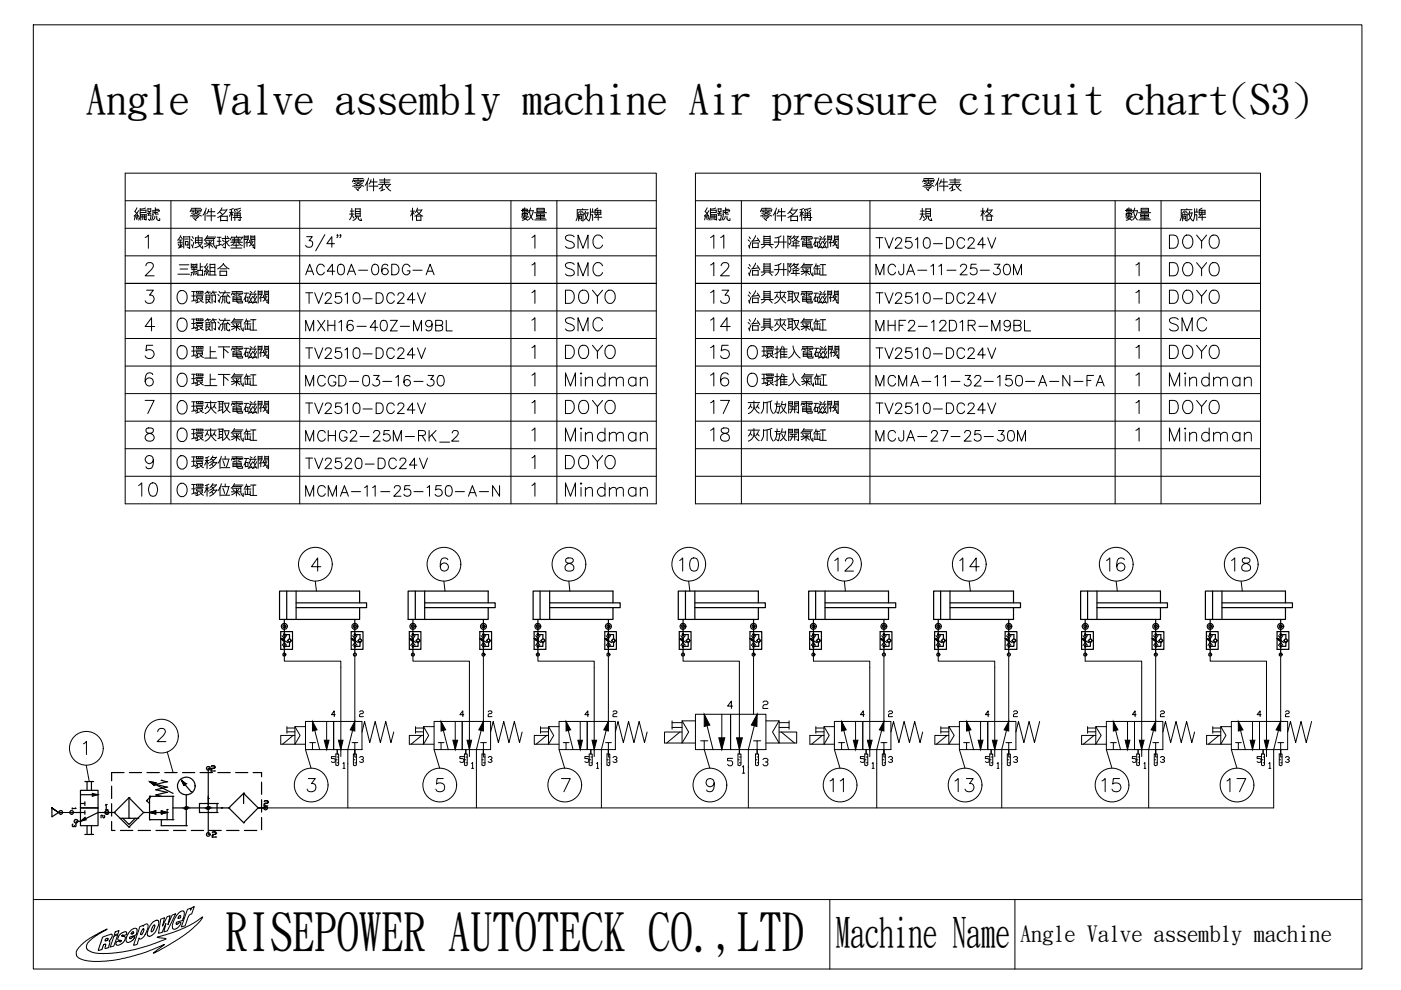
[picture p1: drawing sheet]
<svg xmlns="http://www.w3.org/2000/svg" width="297mm" height="210mm" viewBox="0 0 297 210" stroke-linecap="round" stroke-linejoin="round" font-family="sans-serif">
<defs><g id="words">
<g font-size="25.6">
<text x="10.6" y="50.4">編號</text>
<text x="131.2" y="50.4">編號</text>
</g>
<g font-size="15">
<text x="105.8" y="51.9">數量</text>
<text x="233.9" y="51.9">數量</text>
</g>
<g font-size="14.6">
<text x="114.3" y="51.2">廠牌</text>
<text x="242.4" y="51.2">廠牌</text>
</g>
<g font-size="11.9">
<text x="68.8" y="48.7">規 格</text>
<text x="189.8" y="48.7">規 格</text>
</g>
<text font-size="11.1" x="47.8" y="201.3">RISEPOWER AUTOTECK CO.,LTD</text>
<g font-size="8.8">
<text x="18.2" y="24.1">Angle Valve assembly machine Air pressure circuit chart(S3)</text>
<text x="177.2" y="200.6">Machine Name</text>
</g>
<text font-size="6.6" x="63.5" y="54.3">3/4&quot;</text>
<g font-size="6.2">
<text x="118.5" y="54">SMC</text>
<text x="149.6" y="54">11</text>
<text x="246.6" y="54">DOYO</text>
<text x="118.5" y="59.6">SMC</text>
<text x="149.6" y="59.6">12</text>
<text x="246.6" y="59.6">DOYO</text>
<text x="118.5" y="65.6">DOYO</text>
<text x="149.6" y="65.6">13</text>
<text x="246.6" y="65.6">DOYO</text>
<text x="118.5" y="71.3">SMC</text>
<text x="149.6" y="71.3">14</text>
<text x="246.6" y="71.3">SMC</text>
<text x="118.5" y="77.3">DOYO</text>
<text x="149.6" y="77.3">15</text>
<text x="246.6" y="77.3">DOYO</text>
<text x="118.5" y="88.9">DOYO</text>
<text x="149.6" y="88.9">17</text>
<text x="246.6" y="88.9">DOYO</text>
<text x="118.5" y="94.9">Mindman</text>
<text x="149.6" y="94.9">18</text>
<text x="246.6" y="94.9">Mindman</text>
<text x="118.5" y="100.5">DOYO</text>
<text x="28.2" y="106.5">10</text>
<text x="118.5" y="106.5">Mindman</text>
<text x="142.9" y="122.4">10</text>
<text x="175.7" y="122.4">12</text>
<text x="202.1" y="122.4">14</text>
<text x="233.5" y="122.4">16</text>
<text x="260" y="122.4">18</text>
<text x="174.6" y="169">11</text>
<text x="201.1" y="169">13</text>
<text x="232.5" y="169">15</text>
<text x="258.9" y="169">17</text>
</g>
<g font-size="5.7">
<text x="184.5" y="54">TV2510-DC24V</text>
<text x="63.5" y="59.6">AC40A-06DG-A</text>
<text x="184.5" y="59.6">MCJA-11-25-30M</text>
<text x="63.5" y="65.6">TV2510-DC24V</text>
<text x="184.5" y="65.6">TV2510-DC24V</text>
<text x="118.5" y="82.9">Mindman</text>
<text x="149.6" y="82.9">16</text>
<text x="246.6" y="82.9">Mindman</text>
<text x="63.5" y="94.9">MCHG2-25M-RK_2</text>
<text x="184.5" y="94.9">MCJA-27-25-30M</text>
<text x="63.5" y="106.5">MCMA-11-25-150-A-N</text>
</g>
<g font-size="5.3">
<text x="63.5" y="71.3">MXH16-40Z-M9BL</text>
<text x="184.5" y="71.3">MHF2-12D1R-M9BL</text>
<text x="63.5" y="77.3">TV2510-DC24V</text>
<text x="184.5" y="77.3">TV2510-DC24V</text>
<text x="63.5" y="82.9">MCGD-03-16-30</text>
<text x="184.5" y="82.9">MCMA-11-32-150-A-N-FA</text>
<text x="63.5" y="88.9">TV2510-DC24V</text>
<text x="184.5" y="88.9">TV2510-DC24V</text>
<text x="63.5" y="100.5">TV2520-DC24V</text>
</g>
<text font-size="4.7" x="216.3" y="199.5">Angle Valve assembly machine</text>
<text font-size="3.5" x="20.1" y="174.6">2</text>
<g font-size="3.1">
<text x="14.1" y="172.9">1</text>
<text x="14.1" y="176.4">3</text>
</g>
</g></defs>
<path d="M7.1 5.3h281.7v200.2h-281.7z" fill="none" stroke="#000" stroke-width=".21"/>
<g fill="none" stroke="#000" stroke-width=".21">
<path d="M55.5 171.3h214.5M7.1 190.7h281.7M21.8 198.7l1.3-.5a.36 .36 0 0 1 .5-.2 .36 .36 0 0 1 .2 .5l-.3 .7-.4 .3 .2 .1v.4l-.2 .5a.53 .53 0 0 1-.7 .6h-.1l.1-.6a.23 .23 0 0 0 0-.3 .23 .23 0 0 0-.4 .1l-.3 .9-.8 .3zM22.4 199.2l.2-.2a.19 .19 0 0 1 .3-.1 .19 .19 0 0 1 0 .3l-.3 .2a.19 .19 0 0 1-.3 .1 .19 .19 0 0 1 0-.3zM24.2 198.5l.8-.3-.9 2.4-.7 .2zM24.4 197.6l.8-.3-.2 .7-.8 .3zM25.4 198.2l1.1-.7 .3 .1v.2a.49 .49 0 0 1-.2 .4 .49 .49 0 0 1-.5 .1 .21 .21 0 0 0-.3 0 .21 .21 0 0 0 .1 .3 .21 .21 0 0 0 .3 0 .5 .5 0 0 1 .4 .4 .5 .5 0 0 1-.2 .5l-.7 .7-.9 .2-.2-.4 .4-.4a.25 .25 0 0 1 .3-.1 .25 .25 0 0 1 .1 .2 .22 .22 0 0 0 .3-.1 .22 .22 0 0 0-.1-.3 .22 .22 0 0 0-.2 .1 .47 .47 0 0 1-.4-.4 .47 .47 0 0 1 .1-.5zM27.5 197.5l.6-.5 .6-.2a.67 .67 0 0 1 .3 1.1l-.2 .4-.9 .3a.25 .25 0 0 0-.4 .1 .25 .25 0 0 0 .2 .3l.5-.3 .4-.1-.6 .8-.7 .4a.6 .6 0 0 1-.6-.4 .6 .6 0 0 1 .1-.6zM28 197.6a.22 .22 0 0 1 .4 .1 .22 .22 0 0 1-.3 .3h-.3zM29.6 196.5l.8-.3v.2l.1-.2a.55 .55 0 0 1 .9-.1 4.2 4.2 0 0 1-1.5 3l-.4-.1v-.1l-.3 .8a.52 .52 0 0 1-.5 .6l-.4 .1zM30.2 197.1l.2-.2 .1 .1-.3 1a.22 .22 0 0 1-.2 .2 .22 .22 0 0 1-.2-.1 .22 .22 0 0 1 .1-.3zM32.3 195.7l.4-.4 .7-.2 .3 .2-.1 .9-.8 1.6-.8 .7h-.5l-.3-.2 .1-.8 .4-1.1z"/>
<path d="M32.5 196.2a.22 .22 0 0 1 .4 0 .22 .22 0 0 1-.1 .3l-.2 .7a.3 .3 0 0 1-.2 .3 .3 .3 0 0 1-.4-.1zM34.1 194.9l.8-.3-.4 1.8 .9-2 .7-.2-.5 1.9 .9-2.1 .8-.3-1.8 3.7-.7 .2 .4-1.8-.9 1.9-.7 .2zM37.8 193.6l.7-.4a.57 .57 0 0 1 .6 .3 .57 .57 0 0 1-.1 .6l-.3 1.1-1.3 .4a.22 .22 0 0 0-.1 .3 .22 .22 0 0 0 .4 0l.1-.1a.29 .29 0 0 1 .3-.2 .29 .29 0 0 1 .3 .2l-.5 .7-.4 .4-.4 .1-.5-.1-.1-.7 .2-.8zM37.9 194.3a.24 .24 0 0 1 .3-.2 .24 .24 0 0 1 .2 .3 .24 .24 0 0 1-.3 .2l-.4 .1zM39.8 192.8l.7-.3-.1 .5 .2-.5 .6-.3-.7 1.6a1.22 1.22 0 0 0-.8 1.3l-.5 1.2-.8 .2zM175.9 190.7v14.8M215.2 190.7v14.8M17.2 200.3l1.9-1.4 3.6-1.9-2.9 1.8-1.2 1.1-.3 .6 .1 .6 .2 .3 1.4 .6 1.9 .2 3-.2 3.4-.6 3.4-1 3.5-1.3-.1-.1-1.8-.3 3.5-1 2.4-1 1.9-1 1.9-1.3-.7 1-2.8 2.6-3.3 2.1-3.6 2 2.3-1.8-4.1 1.6-4.4 1.3-4.2 .6h-3.4l-1.7-.5-.5-.2-.4-.5v-1z"/>
</g>
<!-- layer: 1 -->
<g fill="none" stroke="#000" stroke-width=".21">
<path d="M60.3 138.8v1.4h12v20.2M75.2 139.1v13.9l-1.5 5.9v12.4M87.5 138.8v1.4h12v20.2M102.5 139.1v13.9l-1.5 5.9v12.4M114 138.8v1.4h12v20.2M129 139.1v13.9l-1.5 5.9v12.4M144.8 138.8v1.4h12v19.7M159.8 139.1v12.3M172.5 138.8v1.4h11.9v20.2M187.4 139.1v13.9l-1.5 5.9v12.4M198.9 138.8v1.4h12v20.2M213.9 139.1v13.9l-1.5 5.9v12.4"/>
<path d="M230.1 138.8v1.4h12v20.2M245 139.1v13.9l-1.5 5.9v12.4M256.6 138.8v1.4h11.9v20.2M271.5 139.1v13.9l-1.5 5.9v12.4M60.8 154.4h1.7M60.8 155.2h1.7M60.8 154.1v1.4M62.1 155.9l-2.2 1.9M62.5 154.1v3.7h2.3M64.8 153h5.9v5.9h-5.9zM64.8 154.1h-2.3l1.1 1.8-1.1 1.9h-3v-1.9h3M65.7 157.5h.6v1.4"/>
<path d="M66.3 153l1.5 5.9M66.3 157.5h.6M69.3 153v5.9M70.7 153h6.1v5.9h-6.1zM71.2 159.9h.6v2.3l-.3 .2-.3-.2zM71.5 158.9v1M74.6 157.5h.6v2.9M74.9 159.9h.7v2.3l-.4 .2-.3-.2zM75.3 157.5h.6M76.8 155.2l.5-2.2 1.1 4.5 1.1-4.5 1.1 4.5 1.2-4.5 1.1 4.5 .6-2.3M88.1 154.1v1.4M88.1 154.4h1.7"/>
<path d="M88.1 155.2h1.7M89.4 155.9l-2.2 1.9M89.8 154.1v3.7h2.2M92 153h6v5.9h-6zM92 154.1h-2.2l1.1 1.8-1.1 1.9h-3v-1.9h3M92.9 157.5h.6v1.4M93.5 153l1.5 5.9M93.6 157.5h.5M96.5 153v5.9M98 153h6v5.9h-6zM98.5 159.9h.6v2.3l-.3 .2-.3-.2zM98.8 158.9v1"/>
<path d="M101.9 157.5h.6v2.9M102.2 159.9h.6v2.3l-.3 .2-.3-.2zM102.5 157.5h.6M104 155.2l.6-2.2 1.1 4.5 1.1-4.5 1.1 4.5 1.2-4.5 1.1 4.5 .5-2.3M114.6 154.4h1.7M114.6 155.2h1.7M114.6 154.1v1.4M115.9 155.9l-2.2 1.9M116.3 154.1v3.7h2.2M118.5 153h6v5.9h-6zM118.5 154.1h-2.2l1.1 1.8-1.1 1.9h-3v-1.9h3M119.4 157.5h.6v1.4"/>
<path d="M120 157.5h.6M120 153l1.5 5.9M123 153v5.9M124.5 153h6v5.9h-6zM124.9 159.9h.7v2.3l-.3 .2-.4-.2zM125.3 158.9v1M128.4 157.5h.6v2.9M128.7 159.9h.6v2.3l-.3 .2-.3-.2zM129 157.5h.6M130.5 155.2l.5-2.2 1.2 4.5 1.1-4.5 1.1 4.5 1.1-4.5 1.2 4.5 .5-2.3M142.5 152.8v1.8M142.5 153.2h2.1"/>
<path d="M142.5 154.2h2.1M144.1 155.2l-2.7 2.3M144.6 152.8v4.7h2.8M147.4 151.4h7.5v7.5h-7.5zM147.4 152.8h-2.8l1.4 2.4-1.4 2.3h-3.7v-2.3h3.7M148.5 157.1h.8v1.8M149.3 157.1h.8M149.3 151.4l1.9 7.5M153 151.4v7.5M154.9 151.4h7.5v7.5h-7.5zM156.5 159.9h.6v2.3l-.3 .2-.3-.2zM159.8 157.1h.7v2.8"/>
<path d="M160.2 159.9h.6v2.3l-.3 .2-.3-.2zM160.5 157.1h.8M160.5 151.4l-1.8 7.5v12.4M162.4 152.8h2.8l-1.4 2.4 1.4 2.3h3.7v-2.3h-3.7M165.2 152.8v4.7h-2.8M165.2 153.2h2.1M165.2 154.2h2.1M165.7 155.2l2.7 2.3M167.3 152.8v1.8M173 154.4h1.7M173 155.2h1.7M173 154.1v1.4"/>
<path d="M174.3 155.9l-2.2 1.9M174.7 154.1v3.7h2.2M176.9 153h6v5.9h-6zM176.9 154.1h-2.2l1.1 1.8-1.1 1.9h-3v-1.9h3M177.8 157.5h.6v1.4M178.4 157.5h.7M178.4 153l1.5 5.9M181.4 153v5.9M182.9 153h6v5.9h-6zM183.3 159.9h.7v2.3l-.4 .2-.3-.2zM183.6 158.9v1M186.8 157.5h.6v2.9"/>
<path d="M187.1 159.9h.6v2.3l-.3 .2-.3-.2zM187.4 157.5h.6M188.9 155.2l.5-2.2 1.2 4.5 1.1-4.5 1.1 4.5 1.1-4.5 1.2 4.5 .5-2.3M199.5 154.4h1.7M199.5 155.2h1.7M199.5 154.1v1.4M200.8 155.9l-2.3 1.9M201.2 154.1v3.7h2.2M203.4 153h6v5.9h-6zM203.4 154.1h-2.2l1.1 1.8-1.1 1.9h-3v-1.9h3M204.3 157.5h.6v1.4M204.9 157.5h.6"/>
<path d="M204.9 153l1.5 5.9M207.9 153v5.9M209.4 153h6v5.9h-6zM209.8 159.9h.7v2.3l-.4 .2-.3-.2zM210.1 158.9v1M213.3 157.5h.6v2.9M213.6 159.9h.6v2.3l-.3 .2-.3-.2zM213.9 157.5h.6M220.4 153l-1.1 4.5-1.1-4.5-1.1 4.5-1.2-4.5-.5 2.2M229.3 155.9h3M229.3 156v1.9M230.6 154.1v1.4"/>
<path d="M230.6 154.4h1.7M230.6 155.2h1.7M231.9 155.9l-2.2 1.9M232.3 154.1v3.7h2.3M234.6 153h5.9v5.9h-5.9zM234.6 154.1h-2.3l1.2 1.8-1.2 1.9h-3M235.5 157.5h.6v1.4M236.1 153l1.5 5.9M236.1 157.5h.6M239.1 153v5.9M240.5 153h6v5.9h-6zM241 159.9h.6v2.3l-.3 .2-.3-.2z"/>
<path d="M241.3 158.9v1M244.4 157.5h.6v2.9M244.7 159.9h.7v2.3l-.4 .2-.3-.2zM245.1 157.5h.6M246.5 155.2l.6-2.2 1.1 4.5 1.1-4.5 1.1 4.5 1.2-4.5 1.1 4.5 .6-2.3M257.1 154.4h1.7M257.1 155.2h1.7M257.1 154.1v1.4M258.4 155.9l-2.2 1.9M258.8 154.1v3.7h2.3M261.1 153h5.9v5.9h-5.9zM261.1 154.1h-2.3l1.1 1.8-1.1 1.9h-3v-1.9h3"/>
<path d="M262 157.5h.6v1.4M262.6 153l1.4 5.9M262.6 157.5h.6M265.6 153v5.9M267 153h6v5.9h-6zM267.5 159.9h.6v2.3l-.3 .2-.3-.2zM267.8 158.9v1M270.9 157.5h.6v2.9M271.2 159.9h.6v2.3l-.3 .2-.3-.2zM271.6 157.5h.6M278.1 153l-1.2 4.5-1.1-4.5-1.1 4.5-1.1-4.5-.6 2.2M12.5 172.3h2.7"/>
<path d="M71.2 161.1h.3M71.5 160.5h.3M71.5 161.7h.3M74.9 161.1h.3M75.2 160.5h.4M75.2 161.7h.4M98.5 161.1h.3M98.8 160.5h.3M98.8 161.7h.3M102.2 161.1h.3M102.5 160.5h.3M102.5 161.7h.3"/>
<path d="M124.9 161.1h.4M125.3 160.5h.3M125.3 161.7h.3M128.7 161.1h.3M129 160.5h.3M129 161.7h.3M156.5 161.1h.3M156.8 160.5h.3M156.8 161.7h.3M160.2 161.1h.3M160.5 160.5h.3M160.5 161.7h.3"/>
<path d="M183.3 161.1h.3M183.6 160.5h.4M183.6 161.7h.4M187.1 161.1h.3M187.4 160.5h.3M187.4 161.7h.3M209.8 161.1h.3M210.1 160.5h.4M210.1 161.7h.4M213.6 161.1h.3M213.9 160.5h.3M213.9 161.7h.3"/>
<path d="M241 161.1h.3M241.3 160.5h.3M241.3 161.7h.3M244.7 161.1h.3M245 160.5h.4M245 161.7h.4M267.5 161.1h.3M267.8 160.5h.3M267.8 161.7h.3M271.2 161.1h.3M271.5 160.5h.3M271.5 161.7h.3"/>
</g>
<g fill="#000" stroke="#000" stroke-width=".21">
<path d="M66.3 153l.9 1.7-.9 .3zM68.7 156.9h1.1l-.5 2zM71.8 156.9h.9l-.4 2zM75.2 153v2l-.9-.3zM93.5 153l1 1.7-1 .3zM96 156.9h1l-.5 2zM99 156.9h1l-.5 2zM102.5 153v2l-1-.3zM120 153l1 1.7-1 .3zM122.5 156.9h1l-.5 2zM125.5 156.9h1l-.5 2zM129 153v2l-1-.3z"/>
<path d="M149.3 151.4l1.2 2.3-1.2 .3zM152.4 156.4h1.3l-.7 2.5zM156.2 156.4h1.2l-.6 2.5zM160.5 151.4v2.6l-1.2-.3zM178.4 153l1 1.7-1 .3zM180.9 156.9h1l-.5 2zM183.9 156.9h1l-.5 2zM187.4 153v2l-1-.3zM204.9 153l1 1.7-1 .3zM207.4 156.9h1l-.5 2zM210.4 156.9h1l-.5 2zM213.9 153v2l-1-.3z"/>
<path d="M236.1 153l.9 1.7-.9 .3zM238.5 156.9h1.1l-.5 2zM241.6 156.9h1l-.5 2zM245 153v2l-.9-.3zM262.6 153l.9 1.7-.9 .3zM265 156.9h1.1l-.5 2zM268.1 156.9h.9l-.5 2zM271.5 153v2l-.9-.3zM17.1 174.1l.9-.8 .3 .5zM19.6 168.2l1.2 .3-1.2 .3zM31.7 165.7l1.3 .3-.3 .5zM31.7 172.3l1.2-.4v.7z"/>
<path d="M34.2 171.9l1.2 .4-1.2 .3zM38.5 165.5l.9 .7-.4 .3zM39.2 171.3h.6l-.5 .2zM39.3 171.1h.4l-.5 .2zM39.3 171.1h.4zM39.2 171.3l.5-.2 .1 .2zM43.9 171.3h.5l-.4 .2zM44 171.5h.3zM43.9 171.3l.4-.2 .1 .2zM44 171.5l.4-.2-.1 .2z"/>
<path d="M39.3 171.5h.4zM39.3 171.5l.5-.2-.1 .2z"/>
<path d="M44 171.1l-.1 .2 .4-.2zM44 171.1h.3z"/>
</g>
<!-- layer: TEXT -->
<g fill="none" stroke="#000" stroke-width=".21">
<path d="M71.1 151.5h-.8l.6-.8v1.2M76.2 150.9l.3-.2h.4l.1 .2-.1 .4h-.4l-.3 .2v.4h.8M98.3 151.5h-.8l.6-.8v1.2M103.5 150.9l.2-.2h.4l.2 .2-.2 .4h-.4l-.2 .2v.4h.8M124.8 151.5h-.8l.6-.8v1.2M130 150.9l.2-.2h.4l.2 .2-.2 .4h-.4l-.2 .2v.4h.8M155.3 149.7h-1l.8-1.1v1.6M161.8 148.9l.2-.3h.6l.2 .3v.3l-.2 .2h-.6l-.2 .3v.5h1M183.3 151.5h-.9l.6-.8v1.2M188.4 150.9l.2-.2h.4l.2 .2-.2 .4h-.4l-.2 .2v.4h.8M209.7 151.5h-.8l.6-.8v1.2M214.9 150.9l.2-.2h.4l.2 .2-.2 .4h-.4l-.2 .2v.4h.8"/>
<path d="M240.9 151.5h-.8l.6-.8v1.2M246 150.9l.3-.2h.4l.2 .2-.2 .4h-.4l-.3 .2v.4h.9M267.4 151.5h-.9l.7-.8v1.2M272.5 150.9l.3-.2h.3l.2 .2-.2 .4h-.3l-.3 .2v.4h.8M71.1 160.4h-.8v.4h.6l.2 .3v.4l-.2 .1h-.5l-.1-.1M72.7 161.9l.2-.2v1.2M72.7 162.9h.5M76.2 160.6l.3-.2h.4l.1 .4-.3 .3M76.9 161.1l.1 .2-.1 .3h-.4l-.3-.1M98.3 160.4h-.8v.4h.6l.2 .3v.4l-.2 .1h-.4l-.2-.1M100 161.9l.2-.2v1.2M100 162.9h.4"/>
<path d="M103.5 160.6l.2-.2h.4l.2 .4-.4 .3M104.1 161.1l.2 .2-.2 .3-.6-.1M124.8 160.4h-.8v.4h.6l.2 .3v.4l-.2 .1h-.4l-.2-.1M126.5 161.9l.2-.2v1.2M126.5 162.9h.4M130 160.6l.2-.2h.4l.2 .4-.4 .3M130.6 161.1l.2 .2-.2 .3h-.4l-.2-.1M155.3 160.8h-1v.5h.8l.2 .3v.5l-.2 .3h-.5l-.3-.3M157.4 162.6l.2-.2v1.5M157.4 163.9h.5M161.8 161.1l.2-.3h.6l.2 .3v.2l-.2 .3h-.3M162.6 161.6l.2 .2v.3l-.2 .3h-.6l-.2-.3"/>
<path d="M183.3 160.4h-.9v.4h.6l.3 .3v.4l-.3 .1h-.4l-.2-.1M184.9 161.9l.2-.2v1.2M184.9 162.9h.4M188.4 160.6l.2-.2h.4l.2 .4-.4 .3M189 161.1l.2 .2-.2 .3h-.4l-.2-.1M209.7 160.4h-.8v.4h.6l.2 .3v.4l-.2 .1-.6-.1M211.4 161.9l.2-.2v1.2M211.4 162.9h.4M214.9 160.6l.2-.2h.4l.2 .4-.4 .3M215.5 161.1l.2 .2-.2 .3h-.4l-.2-.1M240.9 160.4h-.8v.4h.6l.2 .3v.4l-.2 .1-.6-.1M242.6 161.9l.1-.2v1.2"/>
<path d="M242.6 162.9h.4M246 160.6l.3-.2h.4l.2 .4-.4 .3M246.7 161.1l.2 .2-.2 .3h-.4l-.3-.1M267.4 160.4h-.9v.4h.7l.2 .3v.4l-.2 .1h-.5l-.2-.1M269 161.9l.2-.2v1.2M269 162.9h.5M272.5 160.6l.3-.2h.3l.2 .2v.2l-.4 .3M273.1 161.1l.2 .2-.2 .3-.6-.1"/>
</g>
<!-- layer: CONNECTIONS -->
<g fill="none" stroke="#000" stroke-width=".25">
<circle cx="60.3" cy="132.8" r=".31"/>
<circle cx="60.3" cy="138.8" r=".3"/>
<circle cx="60.3" cy="132.8" r=".63"/>
<circle cx="75.2" cy="132.8" r=".63"/>
<circle cx="75.3" cy="132.8" r=".31"/>
<circle cx="75.3" cy="138.8" r=".3"/>
<circle cx="87.5" cy="132.8" r=".31"/>
<circle cx="87.5" cy="138.8" r=".3"/>
<circle cx="87.6" cy="132.8" r=".63"/>
<circle cx="102.5" cy="132.8" r=".63"/>
<circle cx="102.5" cy="132.8" r=".31"/>
<circle cx="102.5" cy="138.8" r=".3"/>
<circle cx="114" cy="132.8" r=".63"/>
<circle cx="114" cy="132.8" r=".31"/>
<circle cx="114" cy="138.8" r=".3"/>
<circle cx="129" cy="132.8" r=".31"/>
<circle cx="129" cy="138.8" r=".3"/>
<circle cx="129" cy="132.8" r=".63"/>
<circle cx="144.8" cy="132.8" r=".63"/>
<circle cx="144.8" cy="132.8" r=".31"/>
<circle cx="144.8" cy="138.8" r=".3"/>
<circle cx="159.7" cy="132.8" r=".31"/>
<circle cx="159.8" cy="138.8" r=".3"/>
<circle cx="159.8" cy="132.8" r=".63"/>
<circle cx="172.4" cy="132.8" r=".63"/>
<circle cx="172.4" cy="132.8" r=".31"/>
<circle cx="172.5" cy="138.8" r=".3"/>
<circle cx="187.4" cy="132.8" r=".63"/>
<circle cx="187.4" cy="132.8" r=".31"/>
<circle cx="187.4" cy="138.8" r=".3"/>
<circle cx="198.9" cy="132.8" r=".63"/>
<circle cx="198.9" cy="132.8" r=".31"/>
<circle cx="199" cy="138.8" r=".3"/>
<circle cx="213.9" cy="132.8" r=".63"/>
<circle cx="213.9" cy="132.8" r=".31"/>
<circle cx="213.9" cy="138.8" r=".3"/>
<circle cx="230.1" cy="132.8" r=".63"/>
<circle cx="230.1" cy="132.8" r=".33"/>
<circle cx="230.1" cy="138.8" r=".32"/>
<circle cx="245" cy="132.8" r=".63"/>
<circle cx="245.1" cy="132.8" r=".31"/>
<circle cx="245.1" cy="138.8" r=".3"/>
<circle cx="256.6" cy="132.8" r=".31"/>
<circle cx="256.6" cy="138.8" r=".3"/>
<circle cx="256.6" cy="132.8" r=".63"/>
<circle cx="271.5" cy="132.8" r=".31"/>
<circle cx="271.5" cy="138.8" r=".3"/>
<circle cx="271.5" cy="132.8" r=".63"/>
<circle cx="12.9" cy="172.3" r=".39"/>
<circle cx="44.1" cy="162.9" r=".39"/>
<circle cx="44.1" cy="176.9" r=".39"/>
<circle cx="56.3" cy="171.3" r=".38"/>
</g>
<!-- layer: 1 -->
<g fill="none" stroke="#000" stroke-width=".25">
<path d="M59.5 133.9h2.5v3.8h-2.5zM59.6 135.4l.6 .3-.1 .1-.5-.4 .6 .3-.1 .2zM59.8 134.8a1.33 1.33 0 0 1 0 2M60.2 137l.1 .1zM60.2 134.5h.2l-.1 .1zM60.2 135.8l-.6-.4 .6 .5 .1-.2-.7-.3 1.4 .8M60.3 134.5h1.1v1M60.3 131.3v7.5M60.3 137h.1M60.4 134.5h.1M60.7 134.8a1.33 1.33 0 0 0 0 2M60.8 125.3v6"/>
<path d="M60.9 135.8l.5 .5 .4-.5M61.4 136.3v.7h-1.1M62.8 127.8h14.9v1h-14.9M62.8 125.3v6M74.5 133.9h2.5v3.8h-2.5zM74.5 135.4l.6 .3v.1l-.6-.4 .7 .3-.1 .2zM74.8 134.8a1.37 1.37 0 0 1 0 2M75.2 137l.1 .1zM75.2 135.8l-.7-.4 .6 .5 .2-.2-.8-.3 1.4 .8M75.2 134.5h1.1v1M75.2 131.3v7.5M75.3 137h.1"/>
<path d="M75.3 134.5h.1M75.4 134.5h.1M75.7 134.8a1.33 1.33 0 0 0 0 2M75.9 135.8l.4 .5 .5-.5M76.2 127.8v-2.5h-16.9v6h16.9v-2.5M76.3 136.3v.7h-1.1M86.8 133.9h2.4v3.8h-2.4zM86.8 135.4l.6 .3v.1l-.6-.4 .7 .3-.1 .2zM87.1 134.8a1.33 1.33 0 0 1 0 2M87.5 137l.1 .1zM87.5 134.5h.1l-.1 .1zM87.5 135.8l-.7-.4 .6 .5 .2-.2-.8-.3 1.4 .8"/>
<path d="M87.5 134.5h1.1v1M87.5 131.3v7.5M87.6 137h.1M87.7 134.5h.1M88 134.8a1.33 1.33 0 0 0 0 2M88.1 125.3v6M88.2 135.8l.4 .5 .5-.5M88.6 136.3v.7h-1.1M90 127.8h15v1h-15M90 125.3v6M101.7 133.9h2.5v3.8h-2.5zM101.8 135.4l.6 .3-.1 .1-.5-.4 .6 .3v.2z"/>
<path d="M102 134.8a1.33 1.33 0 0 1 0 2M102.4 137l.1 .1zM102.4 135.8l-.6-.4 .6 .5 .1-.2-.7-.3 1.4 .8M102.5 131.3v7.5M102.5 134.5h1.1v1M102.5 137h.1M102.6 134.5h.1M103 134.8a1.33 1.33 0 0 0 0 2M103.1 135.8l.5 .5 .5-.5M103.5 127.8v-2.5h-17v6h17v-2.5M103.6 136.3v.7h-1.1M113.2 133.9h2.5v3.8h-2.5z"/>
<path d="M113.3 135.4l.6 .3v.1l-.6-.4 .7 .3-.1 .2zM113.6 134.8a1.33 1.33 0 0 1 0 2M114 135.8l-.7-.4 .6 .5 .1-.2-.7-.3 1.4 .8M114.1 137h.1M114 134.5h1.1v1M114 131.3v7.5M114.1 134.5h.1M114.5 134.8a1.37 1.37 0 0 0 0 2M114.5 125.3v6M114.6 135.8l.5 .5 .5-.5M115.1 136.3v.7h-1.1M116.5 127.8h15v1h-15"/>
<path d="M116.5 125.3v6M128.2 133.9h2.5v3.8h-2.5zM128.3 135.4l.6 .3-.1 .1-.5-.4 .6 .3-.1 .2zM128.5 134.8a1.33 1.33 0 0 1 0 2M128.9 134.5h.1v.1zM128.9 137l.1 .1zM128.9 135.8l-.6-.4 .6 .5 .1-.2-.7-.3 1.4 .8M129 134.5h1.1v1M129 131.3v7.5M129 137h.1M129 134.5h.1M129.5 134.8a1.33 1.33 0 0 0 0 2"/>
<path d="M129.6 135.8l.5 .5 .5-.5M130 127.8v-2.5h-17v6h17v-2.5M130.1 136.3v.7h-1.1M144 133.9h2.5v3.8h-2.5zM144.1 135.4l.6 .3v.1l-.6-.4 .7 .3-.1 .2zM144.4 134.8a1.33 1.33 0 0 1 0 2M144.7 134.5l.1 .1zM144.7 135.8l-.6-.4 .6 .5 .1-.2-.7-.3 1.4 .8M144.9 137h.1M144.8 134.5h1.1v1M144.8 131.3v7.5M144.9 134.5h.1"/>
<path d="M145.3 134.8a1.33 1.33 0 0 0 0 2M145.3 125.3v6M145.4 135.8l.5 .5 .5-.5M145.9 136.3v.7h-1.1M147.3 127.8h15v1h-15M147.3 125.3v6M159 133.9h2.5v3.8h-2.5zM159 135.4l.6 .3v.1l-.6-.4 .7 .3-.1 .2zM159.3 134.8a1.33 1.33 0 0 1 0 2M159.7 137l.1 .1zM159.7 134.5h.2l-.1 .1zM159.7 135.8l-.7-.4 .6 .5 .2-.2-.8-.3 1.4 .8"/>
<path d="M159.8 134.5h1.1v1M159.8 131.3v7.5M159.8 137h.1M159.9 134.5h.1M160.2 134.8a1.33 1.33 0 0 0 0 2M160.4 135.8l.5 .5 .4-.5M160.8 127.8v-2.5h-17v6h17v-2.5M160.9 136.3v.7h-1.1M171.7 133.9h2.5v3.8h-2.5zM171.7 135.4l.6 .3v.1l-.6-.4 .7 .3-.1 .2zM172 134.8a1.37 1.37 0 0 1 0 2M172.4 135.8l-.7-.4 .6 .5 .2-.2-.8-.3 1.4 .8"/>
<path d="M172.5 137h.1M172.5 134.5h1v1M172.5 131.3v7.5M172.6 134.5h.1M172.9 134.8a1.37 1.37 0 0 0 0 2M172.9 125.3v6M173.1 135.8l.4 .5 .5-.5M173.5 136.3v.7h-1M174.9 127.8h15v1h-15M174.9 125.3v6M186.6 133.9h2.5v3.8h-2.5zM186.7 135.4l.6 .3-.1 .1-.5-.4 .7 .3-.2 .2z"/>
<path d="M186.9 134.8a1.33 1.33 0 0 1 0 2M187.3 134.5l.2 .1zM187.3 135.8l-.6-.4 .6 .5 .1-.2-.7-.3 1.4 .8M187.5 137h.1M187.4 134.5h1.1v1M187.4 131.3v7.5M187.5 134.5h.1M187.9 134.8a1.33 1.33 0 0 0 0 2M188 135.8l.5 .5 .5-.5M188.4 127.8v-2.5h-17v6h17v-2.5M188.5 136.3v.7h-1.1M198.2 133.9h2.5v3.8h-2.5z"/>
<path d="M198.2 135.4l.6 .3v.1l-.6-.4 .7 .3-.1 .2zM198.5 134.8a1.33 1.33 0 0 1 0 2M198.9 137l.1 .1zM198.9 135.8l-.7-.4 .6 .5 .2-.2-.8-.3 1.4 .8M198.9 134.5h1.1v1M198.9 131.3v7.5M199 137h.1M199.1 134.5h.1M199.4 134.8a1.33 1.33 0 0 0 0 2M199.4 125.3v6M199.6 135.8l.4 .5 .5-.5M200 136.3v.7h-1.1"/>
<path d="M201.4 127.8h15v1h-15M201.4 125.3v6M213.1 133.9h2.5v3.8h-2.5zM213.1 135.4l.7 .3-.1 .1-.6-.4 .7 .3-.1 .2zM213.4 134.8a1.37 1.37 0 0 1 0 2M213.8 135.8l-.7-.4 .6 .5 .2-.2-.8-.3 1.5 .8M213.9 137h.1M213.9 134.5h1.1v1M213.9 131.3v7.5M214 134.5h.1M214.4 134.8a1.37 1.37 0 0 0-.1 2M214.5 135.8l.5 .5 .4-.5"/>
<path d="M214.9 127.8v-2.5h-16.9v6h16.9v-2.5M215 136.3v.7h-1.1M229.3 133.9h2.5v3.8h-2.5zM229.4 135.4l.6 .3-.1 .1-.5-.4 .6 .3-.1 .2zM229.6 134.8a1.33 1.33 0 0 1 0 2M230 137l.1 .1zM230 135.8l-.6-.4 .6 .5 .1-.2-.7-.3 1.4 .8M230.1 134.5h1.1v1M230.1 131.3v7.5M230.1 137h.1M230.2 134.5h.1M230.5 134.8a1.33 1.33 0 0 0 0 2"/>
<path d="M230.6 125.3v6M230.7 135.8l.5 .5 .4-.5M231.2 136.3v.7h-1.1M232.6 127.8h14.9v1h-14.9M232.6 125.3v6M244.3 133.9h2.5v3.8h-2.5zM244.3 135.4l.6 .3v.1l-.6-.4 .7 .3-.1 .2zM244.6 134.8a1.37 1.37 0 0 1 0 2M245.1 137h.1M245 135.8l-.7-.4 .6 .5 .2-.2-.8-.3 1.4 .8M245 134.5h1.1v1M245 131.3v7.5"/>
<path d="M245.1 134.5h.1M245.2 134.5h.1M245.5 134.8a1.37 1.37 0 0 0 0 2M245.7 135.8l.4 .5 .5-.5M246 127.8v-2.5h-16.9v6h16.9v-2.5M246.1 136.3v.7h-1.1M255.8 133.9h2.5v3.8h-2.5zM255.9 135.4l.6 .3-.1 .1-.5-.4 .6 .3-.1 .2zM256.1 134.8a1.33 1.33 0 0 1 0 2M256.5 134.5h.1v.1zM256.5 137l.1 .1zM256.5 135.8l-.6-.4 .6 .5 .1-.2-.7-.3 1.4 .8"/>
<path d="M256.6 134.5h1.1v1M256.6 131.3v7.5M256.6 137h.1M256.7 134.5h.1M257 134.8a1.33 1.33 0 0 0 0 2M257.1 125.3v6M257.2 135.8l.5 .5 .4-.5M257.7 136.3v.7h-1.1M259.1 127.8h14.9v1h-14.9M259.1 125.3v6M270.8 133.9h2.5v3.8h-2.5zM270.8 135.4l.6 .3v.1l-.6-.4 .7 .3-.1 .2z"/>
<path d="M271.1 134.8a1.33 1.33 0 0 1 0 2M271.5 137l.1 .1zM271.5 134.5l.1 .1zM271.5 135.8l-.7-.4 .6 .5 .2-.2-.8-.3 1.4 .8M271.5 134.5h1.1v1M271.5 131.3v7.5M271.6 137h.1M271.6 134.5h.1M271.7 134.5h.1M272 134.8a1.33 1.33 0 0 0 0 2M272.2 135.8l.4 .5 .5-.5M272.5 127.8v-2.5h-16.9v6h16.9v-2.5"/>
<path d="M272.6 136.3v.7h-1.1M11 171.3v1.9l1.4-.9-1.4-1 1.4 1h.5M17.1 171.3h3.7v3.8h-3.7zM17.1 167.6h3.7v3.7h-3.7zM17.1 168.5h3.7M18 176.9h1.9M18 165.7h1.9M18.5 165.7v1.9M18.5 175.1v1.8M19.4 165.7v1.9M19.4 175.1v1.8M20.8 172.3l-3.7 1.8"/>
<path d="M22.6 172.3h1.6M23.7 174.2v1.9h.7M23.7 166.7v2.6M23.7 170.4v2.6M24.2 172.3h.1M24.2 172.3l3.1 3.1M25.4 173.5h3.8M25.5 176.1h2.7M26 173.5l1.3 1.3 1.4-1.3M26.3 163.8h-2.6v1.7M27.3 175.4h.1M27.3 169.1h.1"/>
<path d="M27.3 173.5h.1M27.3 169.1l-3.1 3.2M27.3 169.1v4.4M27.3 169.1l3.1 3.2M27.4 163.8h2.6M29.2 173.5h.1M29.3 176.1h2.6M30.4 172.3h.1M30.4 172.3l-3.1 3.1M30.4 172.3h1.3M31.1 169.8h.1M31.1 169.8l.6 .6"/>
<path d="M31.2 163.8h2.6M31.7 172.3h3.7M31.7 169.1h.1M31.7 165.7l5 2.5M31.7 165.7h.1M31.7 172.3h.1M31.7 173.8h.1M31.7 168.8h.1M31.7 169.1l-.6 .7M31.7 168.8h5M31.7 165.7l1 .8M31.7 165.7l1.3 .3"/>
<path d="M31.7 173.8h5M31.7 172.3l1.2 .3M31.7 168.8v5M32.7 166.5h.1M32.9 171.9h.1M32.9 172.6h.1M32.9 171.9l-1.2 .4M32.9 171.9v.7M33 166h.1M33 166l-.3 .5M33.1 167.4h.1M33.1 166.3h.1"/>
<path d="M33.1 168.5h.1M33.1 167.4l2.2 .6M33.1 166.3l2.2 .6M33.1 168.5l1.1 .3M33.1 176.1h2.6M34.2 165.5h.1M34.2 173.8h.1M34.2 172.6h.1M34.2 171.9h.1M34.2 173.8v1.3h5.3M34.2 165.5l1.1 .2M34.2 171.9v.7"/>
<path d="M34.2 171.9l1.2 .4M34.9 163.8h2.6M35.3 166.9h.1M35.3 165.7h.1M35.3 168h.1M35.3 166.9l-2.2 .5M35.3 165.7l-2.2 .6M35.3 168l-2.2 .5M35.4 172.3h.1M35.4 171.6h.1M35.4 172.3l-1.2 .3M35.4 171.6v2.2"/>
<path d="M36.7 168.8h.1M36.7 171.3h10.3M36.7 173.8h.1M36.7 168.8v5M36.8 176.1h2.6M38.5 165.5h.1M38.5 165.5l.9 .7M38.5 165.5l.5 1M38.5 165.5l2 2.4M38.7 163.8h2.6M39 166.5h.1M39.4 166.2h.1"/>
<path d="M39.4 166.2l-.4 .3M39.5 171.3h.1M39.5 175.1h.1M39.5 168.5v6.6M40.5 167.9h.1M40.6 176.1h2.6M42.3 172.3h.1M42.3 172.3h3.7M42.4 163.8h2.6M44.2 176.9h.1M44.2 169.3h.1M44.2 168.8v.5"/>
<path d="M44.2 162.9h.1M44.2 162.9v14M44.3 176.1h2.6M44.7 163.1h.1M44.7 163.5h.1M44.7 163.1v.4M44.7 163.5h.8M44.9 162.4h.1M44.9 162.9h.1M44.9 162.4l-.2 .2M44.9 162.4h.4M44.9 162.9h.4"/>
<path d="M44.9 162.9l-.2 .2M45 177.1h.1M45 177.5h.1M45 177.1v.4M45 177.5h.7M45.2 176.4h.1M45.2 176.9h.1M45.2 176.4l-.2 .2M45.2 176.4h.3M45.2 176.9h.3M45.2 176.9l-.2 .2M45.3 162.4h.1"/>
<path d="M45.3 162.9h.1M45.3 162.4l.2 .2M45.5 162.6h.1M45.5 162.7h.1M45.5 163.5h.1M45.5 162.6v.1M45.5 162.7l-.2 .2M45.5 176.4h.1M45.5 176.9h.1M45.5 176.4l.2 .2M45.7 176.6h.1M45.7 176.8h.1"/>
<path d="M45.7 177.5h.1M45.7 176.6v.2M45.7 176.8l-.2 .1M46 170.4h.1M46 172.3h.1M46 170.4h-3.7v1.9M46 170.4v1.9M46.2 163.8h2.6M47 171.3h.1M47 171.3h1.5M48 176.1h2.7M48.5 171.3h.1"/>
<path d="M48.5 171.3l3.1 3.1M50 163.8h2.5M51.6 174.4h.1M51.6 168.2h.1M51.6 168.2l3.1 3.1M51.6 168.2v2.2M51.6 168.2l-3.1 3.1M51.8 176.1h2.6M53.5 171.3h.1M53.7 163.8h1.8v.9M54.7 171.3h.1M54.7 171.3l-3.1 3.1"/>
<path d="M54.7 171.3h1.6M55.5 165.8v2.6M55.5 169.6v2.6M55.5 173.3v2.6M56 170.5h.1M56 170.9h.1M56 170.9h.8M56 170.5v.4M56.2 169.8h.1M56.2 170.3h.1M56.2 169.8l-.2 .1M56.2 169.8h.4"/>
<path d="M56.2 170.3h.4M56.2 170.3l-.2 .2M56.3 171.3h.1M56.6 169.8h.1M56.6 170.3h.1M56.6 169.8l.1 .1M56.7 169.9h.1M56.7 170.2h.1M56.7 169.9v.3M56.7 170.2l-.1 .1"/>
<circle cx="60.3" cy="137" r=".09"/>
<circle cx="60.3" cy="134.6" r=".12"/>
<circle cx="60.3" cy="137" r=".16"/>
<circle cx="60.3" cy="134.5" r=".14"/>
<circle cx="61.4" cy="135.8" r=".31"/>
<circle cx="75.2" cy="137" r=".16"/>
<circle cx="75.2" cy="134.6" r=".07"/>
<circle cx="75.2" cy="134.5" r=".15"/>
<circle cx="75.2" cy="137.1" r=".11"/>
<circle cx="75.2" cy="134.5" r=".11"/>
<circle cx="76.3" cy="135.8" r=".31"/>
<circle cx="87.5" cy="137.1" r=".1"/>
<circle cx="87.6" cy="137" r=".16"/>
<circle cx="87.6" cy="134.5" r=".12"/>
<circle cx="87.6" cy="134.6" r=".16"/>
<circle cx="88.6" cy="135.8" r=".31"/>
<circle cx="102.5" cy="137" r=".16"/>
<circle cx="102.5" cy="134.6" r=".07"/>
<circle cx="102.5" cy="134.5" r=".15"/>
<circle cx="102.5" cy="137.1" r=".11"/>
<circle cx="102.5" cy="134.5" r=".11"/>
<circle cx="103.6" cy="135.8" r=".31"/>
<circle cx="114" cy="134.6" r=".07"/>
<circle cx="114" cy="134.5" r=".11"/>
<circle cx="114" cy="137.1" r=".15"/>
<circle cx="114" cy="134.6" r=".15"/>
<circle cx="114" cy="137" r=".1"/>
<circle cx="115.1" cy="135.8" r=".31"/>
<circle cx="129" cy="137.1" r=".1"/>
<circle cx="129" cy="137" r=".16"/>
<circle cx="129" cy="134.6" r=".12"/>
<circle cx="129" cy="134.6" r=".16"/>
<circle cx="130.1" cy="135.8" r=".31"/>
<circle cx="144.8" cy="134.5" r=".11"/>
<circle cx="144.8" cy="137" r=".14"/>
<circle cx="144.8" cy="137.1" r=".1"/>
<circle cx="144.8" cy="134.6" r=".14"/>
<circle cx="145.9" cy="135.8" r=".31"/>
<circle cx="159.8" cy="137.1" r=".1"/>
<circle cx="159.8" cy="134.6" r=".12"/>
<circle cx="159.8" cy="137" r=".16"/>
<circle cx="159.8" cy="134.5" r=".14"/>
<circle cx="160.8" cy="135.8" r=".31"/>
<circle cx="172.4" cy="134.6" r=".07"/>
<circle cx="172.4" cy="134.6" r=".11"/>
<circle cx="172.4" cy="137" r=".15"/>
<circle cx="172.4" cy="137" r=".11"/>
<circle cx="172.5" cy="134.5" r=".14"/>
<circle cx="173.5" cy="135.8" r=".31"/>
<circle cx="187.4" cy="134.5" r=".11"/>
<circle cx="187.4" cy="137" r=".14"/>
<circle cx="187.4" cy="134.6" r=".14"/>
<circle cx="187.4" cy="137" r=".1"/>
<circle cx="188.5" cy="135.8" r=".31"/>
<circle cx="198.9" cy="137" r=".16"/>
<circle cx="198.9" cy="134.6" r=".07"/>
<circle cx="198.9" cy="134.5" r=".15"/>
<circle cx="198.9" cy="137.1" r=".11"/>
<circle cx="198.9" cy="134.5" r=".11"/>
<circle cx="200" cy="135.8" r=".31"/>
<circle cx="213.9" cy="134.6" r=".07"/>
<circle cx="213.9" cy="134.6" r=".11"/>
<circle cx="213.9" cy="137" r=".15"/>
<circle cx="213.9" cy="137.1" r=".1"/>
<circle cx="213.9" cy="134.5" r=".14"/>
<circle cx="215" cy="135.8" r=".31"/>
<circle cx="230.1" cy="137" r=".16"/>
<circle cx="230.1" cy="134.6" r=".07"/>
<circle cx="230.1" cy="134.5" r=".15"/>
<circle cx="230.1" cy="134.5" r=".11"/>
<circle cx="230.1" cy="137" r=".11"/>
<circle cx="231.2" cy="135.8" r=".31"/>
<circle cx="245" cy="134.5" r=".16"/>
<circle cx="245" cy="134.6" r=".07"/>
<circle cx="245" cy="137.1" r=".15"/>
<circle cx="245.1" cy="137.1" r=".1"/>
<circle cx="245.1" cy="134.6" r=".1"/>
<circle cx="246.1" cy="135.8" r=".33"/>
<circle cx="256.6" cy="134.6" r=".1"/>
<circle cx="256.6" cy="137.1" r=".1"/>
<circle cx="256.6" cy="137" r=".17"/>
<circle cx="256.6" cy="134.5" r=".15"/>
<circle cx="257.7" cy="135.8" r=".31"/>
<circle cx="271.5" cy="137" r=".09"/>
<circle cx="271.5" cy="137" r=".16"/>
<circle cx="271.5" cy="134.5" r=".11"/>
<circle cx="271.6" cy="134.5" r=".14"/>
<circle cx="272.6" cy="135.8" r=".31"/>
<circle cx="39.5" cy="171.3" r=".26"/>
<circle cx="39.5" cy="166.6" r="1.86"/>
<circle cx="44.1" cy="171.3" r=".26"/>
</g>
<g fill="none" stroke="#000" stroke-width=".21">
<path d="M26.5 36.7h112.6v70.1h-112.6zM147.4 36.7h119.9v70.1h-119.9zM26.5 54.2h112.6M26.5 48.4h112.6M26.5 42.6h112.6M36.2 42.6v64.2M43.3 51.7h1.8M43.4 52.3l.9-.6 .8 .7M43.5 50.9h1.8M43.6 51.2l.3 .3M43.6 50.6h2M43.8 45.8h1.9"/>
<path d="M43.9 50.3h1.9M43.9 55.9l-.4 .7M44 57.7l.1 .5M44 57.2l.3 .4M44 49.9l-.7 1M44.1 56.4l-.7 1.2M44.1 44.9h1.5M44.2 57.5h-.9M44.2 58.3h1.6M44.2 44.4l-.4 .9M44.4 51v1.6M44.5 56.1h1.1"/>
<path d="M44.5 56v2.3M44.5 57.5h1.1M44.5 56.7h1.1M44.8 44.2v2.6M44.8 51.2l-.3 .3M45.3 50.8v1.2l.5 .6M45.6 56v2.3M45.8 52v.7M46.1 50.3h.8M46.1 51.2h.8M46.5 50.3v1.7M46.6 44.9l.6 .6"/>
<path d="M46.7 57.5v.9h1.3v-.9M46.7 57.5h1.3M46.7 57h1.3M46.8 45.8v1.1M46.8 46.8h1.4M46.9 45.9h1.3M46.9 44.5h1.1M46.9 51.8l-.8 .3M47.1 44.1l-.4 .6-.6 .6M47.1 50.6h1.5M47.2 50.9l.3 .3M47.4 55.9l.5 .7 .7 .4"/>
<path d="M47.4 55.9l-.5 .6-.8 .5M47.6 51.6l-.5 .5M47.8 50v2.6l-.5-.2M48 51.2l.2 .5 .5 .5M48.2 44.4l-.7 .8-1.3 .9M48.2 45.8v1.1M48.2 50.1l.2 .3M48.6 50.9l-.5 .5M48.6 45h.9M48.9 52.6h2.4M48.9 51.4h2.5M49 45.1l-.4 .8"/>
<path d="M49.1 44.4v2.4M49.1 45.1l.3 .6M49.1 50.3h2.3M49.1 51.1h1.9M49.1 50.2l-.3 .7M49.2 50.7h1.8M49.4 46.1h1.8M49.5 44.2l-.8 .3M49.5 52h1.2M49.7 44.5l.2 .4M49.7 50.4v1M49.7 51.3l-.3 .5-.4 .2"/>
<path d="M49.8 45.6h1.1M50.1 51.6v.9M50.2 44.4l.1 .4M50.2 50v.3M50.3 45v1.1M50.5 46.6l.4 .2v-1.6l-1.1-.1v1.7M50.5 50.4v1l.4 .4 .5 .3M51 44.1l-1.3 .3M51.1 44.5l-.5 .4M51.5 50.3l-.4 .4M51.8 50v2.5M51.8 50.1h.8"/>
<path d="M51.8 50.8h.8M51.8 50.4h.8M52.4 51.3v1M52.5 50.9l-.4 .6M52.6 50v.7M52.9 50.9a1.55 1.55 0 0 0 .8 1.3v-.4M53.2 50.1h.8M53.2 50.8h.8M53.2 50.4h.8M53.2 50.9l.3 .3M53.2 50v.7M53.5 51.4l-.6 .8"/>
<path d="M53.7 51.2l-1.2 .2M54 50v2.7l-.4-.3M63.5 42.6v64.2M108.3 42.6v64.2M112.8 56.2l.6-.5v2.8M118.1 42.6v64.2M147.4 54.2h119.9M147.4 48.4h119.9M147.4 42.6h119.9M157.2 42.6v64.2M164.2 51.3h2.6M164.2 57.2h2.6"/>
<path d="M164.6 44.1l-.7 1.5M164.7 45.8h1.9M165 44.9h1.5M165.1 51.2a1.42 1.42 0 0 1-.8 1.4M165.1 50.3v.9M165.1 56.1v.1a1.95 1.95 0 0 1-.8 2.2M165.1 44.4l-.4 .9M165.6 50l-.6 .3-.7 .1M165.6 55.9l-.6 .3-.7 .1M165.7 44.2v2.6M166.2 50v2.6M166.2 55.9v2.5"/>
<path d="M167 50v2.6M167 55.8v2.6M167 50.1h.7M167 56h.7M167.2 51.5l.2 .3M167.2 57.4l.2 .3M167.4 50.6l.3 .6-.3 .7M167.4 56.4l.3 .7-.3 .6M167.5 44.9l.6 .6M167.7 45.8v1.1M167.7 46.8h1.4M167.7 52.1h1.8"/>
<path d="M167.7 58h1.8M167.7 50l-.4 .6M167.7 55.8l-.4 .7M167.8 45.9h1.3M167.8 44.5h1.1M168 44.1l-.4 .6-.6 .6M168.2 51.5h1.1M168.2 57.4h1.1M168.2 51.4v.7M168.2 57.3v.7M168.2 50.3l.6 .6 .7 .3M168.2 56.1l.6 .6 .7 .4"/>
<path d="M168.3 50.2h.9M168.3 56.1h.9M168.4 50l-.6 .7M168.4 55.8l-.6 .7M168.8 51.2v1.5M168.8 57v1.5M169.1 44.4l-1.1 1.2-.9 .5M169.1 45.8v1.1M169.2 50.1a2.14 2.14 0 0 1-1.2 1.1M169.2 55.9a2.14 2.14 0 0 1-1.2 1.2M169.6 45h.8M169.8 57.5h1.8"/>
<path d="M169.9 58.2l.9-.7 .9 .7M169.9 45.1l-.3 .8M170 50.1h2.2M170 44.4v2.4M170 45.1l.3 .6M170 50.5h2.2M170 56.8h1.8M170.1 50.4l-.3 .5M170.1 57l.4 .4M170.2 52.3v-.8h1.8v.8M170.2 52.2h1.8M170.2 51.8h1.8"/>
<path d="M170.2 56.4h1.8M170.2 50.7l.4 .1M170.3 46.1h1.8M170.4 44.2l-.8 .3M170.4 56.1h1.9M170.5 55.8l-.7 1M170.6 44.5l.2 .4M170.7 45.6h1.1M170.7 51l-.6 .2M170.9 56.9v1.5M171 50.1v2.2M171 52.2l.3 .3"/>
<path d="M171.1 44.4l.2 .4M171.2 45v1.1M171.3 51l.7 .2M171.4 57l-.3 .4M171.4 46.6l.4 .2v-1.6l-1.1-.1v1.7M171.8 56.6v.9M171.8 50.7l-.5 .2M171.8 57.5l.2 .6 .4 .4M171.9 44.1l-1.3 .3M172 44.5l-.5 .4M172.2 52.2v.3h-.9M172.3 50.4l-.3 .3"/>
<path d="M172.3 57.8v.7M172.5 57h1.5M172.6 50.5h.9M172.8 58.1h1M172.8 57.3v.9M172.8 52.2v-.9h.6v.9l-.6 .1M172.9 56.4h.9M173 55.9l-.1 .5-.3 .3M173 50.5l-.5 1.4M173.3 56.3v1.8M173.4 52.2v.1M173.6 51.2l.3 .6"/>
<path d="M173.7 50.7h1.4M173.8 58.3h1.4M173.8 50.1l.4 .3M173.8 57.3v.9M173.9 56.1h1.1M173.9 50.6l-.3 .8M174 52.1l.3 .5M174.2 52.4l-.8 .1M174.3 51.2l-.8 1.4M174.5 56.1v2.2M174.5 51.2l.4 .6M174.9 50.6l-.3 .7"/>
<path d="M174.9 50l-.3 .4M175 52.1l.3 .5M175.1 52.4l-.8 .1M175.2 51.2l-.8 1.3M175.5 50v2.5M175.5 50.1h.8M175.5 50.8h.8M175.5 50.4h.8M176.1 51.3v1M176.2 50.9l-.4 .6M176.3 50v.7M176.7 50.9a1.55 1.55 0 0 0 .8 1.3"/>
<path d="M176.9 50.1h.8M176.9 50.8h.8M176.9 50.4h.8M176.9 50.9l.3 .3M176.9 50v.7M177.2 51.4l-.6 .8M177.4 51.2l-1.2 .2M177.4 51.8v.4M177.7 50v2.7l-.4-.3M184.4 42.6v64.2M236.4 42.6v64.2M240.8 56.2l.7-.5v2.8"/>
<path d="M246.2 42.6v64.2M26.5 77.6h112.6M26.5 71.8h112.6M26.5 65.9h112.6M26.5 60.1h112.6M31.1 61.5h1.4l-.8 1.1a.91 .91 0 0 1 1 1 .91 .91 0 0 1-1.2 .7l-.4-.1-.3-.4M32.4 73.2h-1.3l-.2 1.2a1 1 0 0 1 1.6 0 1 1 0 0 1-.3 1.5 1 1 0 0 1-1.4-.4M32.4 79.4a.79 .79 0 0 0-.8-.4 .79 .79 0 0 0-.7 .6 1.6 1.6 0 0 0 .7 2.2 .88 .88 0 0 0 .9-.8 .88 .88 0 0 0-.8-.9 .88 .88 0 0 0-.9 .8M32.8 69.2h-2l1.3-1.8v2.8M37.8 62a1.04 1.04 0 0 1 1.2-.4 1.04 1.04 0 0 1 .7 1.1 1.24 1.24 0 0 1-.3 1.3 1.24 1.24 0 0 1-1.3 .3 1.82 1.82 0 0 1-.3-2.3zM37.8 67.8a1.04 1.04 0 0 1 1.2-.3 1.04 1.04 0 0 1 .7 1 1.24 1.24 0 0 1-.3 1.3 1.24 1.24 0 0 1-1.3 .3 1.82 1.82 0 0 1-.3-2.3zM37.8 73.7a1.04 1.04 0 0 1 1.2-.4 1.04 1.04 0 0 1 .7 1.1 1.24 1.24 0 0 1-.3 1.3 1.24 1.24 0 0 1-1.3 .3 1.82 1.82 0 0 1-.3-2.3z"/>
<path d="M37.8 79.5a1.04 1.04 0 0 1 1.2-.3 1.04 1.04 0 0 1 .7 1 1.24 1.24 0 0 1-.3 1.3 1.24 1.24 0 0 1-1.3 .3 1.82 1.82 0 0 1-.3-2.3zM40.6 62.8h.8M40.6 61.8h.8M40.6 68.6h.8M40.6 67.7h.8M40.6 74.4h.8M40.6 73.5h.8M40.6 79.3h.8M41.1 61.8v2M41.1 67.7v1.9M41.1 73.5v2M41.1 79.3v2"/>
<path d="M41.4 63.6l-.8 .3M41.4 69.4l-.8 .3M41.4 75.2l-.8 .3M41.5 62.5h1.6M41.5 68.4h1.6M41.5 74.2h1.6M41.7 61.8h1.4v.4h-1.4zM41.7 67.6h1.4v.4h-1.4zM41.7 73.5h1.4v.3h-1.4zM41.7 79.3h1.4v.4h-1.4zM41.7 62.8h1.2v.4h-1.2zM41.7 68.6h1.2v.5h-1.2z"/>
<path d="M41.7 74.4h1.2v.5h-1.2zM41.8 63.6v.5M41.8 69.4v.6M41.8 75.2v.6M42.1 63.2l-.7 .7M42.1 69.1l-.7 .6M42.1 74.9l-.7 .6M42.1 61.8v.4M42.1 67.6v.4M42.1 73.5v.3M42.1 79.3v.4M42.3 64l-.8 .2"/>
<path d="M42.3 69.8l-.8 .3M42.3 75.7l-.8 .2M42.4 63.4l.3 .4 .4 .3M42.4 69.2l.3 .5 .4 .2M42.4 75.1l.3 .4 .4 .3M42.6 61.8v.4M42.6 67.6v.4M42.6 73.5v.3M42.6 79.3v.4M43 63.5l-.5 .3M43 69.3l-.5 .4M43 75.2l-.5 .3"/>
<path d="M43.4 75.9h2.6M43.7 62.5v1.8l.7-.4M43.7 68.4v1.7l.7-.4M43.7 62.6h.8M43.7 63h.8M43.7 68.4h.8M43.7 68.8h.8M43.9 61.9h.7M43.9 67.8h.7M44 61.9l.3 .3M44 67.8l.3 .3M44.1 61.7l-.6 .5"/>
<path d="M44.1 67.5l-.6 .6M44.2 63.6l.4 .6M44.2 69.5l.4 .6M44.5 62.5v1h-.8M44.5 68.4v.9h-.8M44.6 73.5v2.4M44.6 74.6h1.1M44.6 79.3v2.5M44.8 62.6h.9M44.8 68.4h.9M45 62.6v1.7M45 68.4v1.7"/>
<path d="M45.1 61.9h.8M45.1 67.8h.8M45.2 61.7l-.6 .6M45.2 67.5l-.6 .7M45.2 61.9l.3 .5M45.2 67.8l.3 .4M45.7 62.5v1.6l-.4-.3M45.7 68.4v1.5l-.4-.2M46.2 62.4l.3 .3M46.2 68.3l.3 .3M46.3 73.5h2.4M46.3 79.4h2.4"/>
<path d="M46.3 63.6l.2 .5M46.3 69.5l.2 .4M46.4 61.8l.3 .4M46.4 67.6l.3 .4M46.8 62.9l-.4 1.1M46.8 68.8l-.4 1M47.2 62.9v.6M47.2 68.8v.6M47.3 63.5l-.4 .8M47.3 69.3l-.4 .8M47.4 73.5v2.4M47.4 79.4v2.4"/>
<path d="M47.5 74.1l.9 .7M47.5 79.9l.9 .8M47.5 62.1l-.4 .8M47.5 67.9l-.4 .8M47.7 62.9v1.3M47.7 68.8v1.3M47.7 61.7v.4h-.9M47.7 62.1h1M47.7 67.5v.4h-.9M47.7 67.9h1M48 62.9v1.1M48 68.8v1"/>
<path d="M48.1 64l.3 .2M48.1 69.8l.3 .3M48.2 62.5l.6 .5M48.2 68.3l.6 .6M48.5 62.8l-1.6 .1M48.5 68.6l-1.6 .1M48.6 64l.1 .3h-.4M48.6 69.8l.1 .3h-.4M49.1 69.2h1.7M49.2 61.8h2.2M49.2 73.5h2.2M49.2 62.2h2.2"/>
<path d="M49.2 68.5h1.9M49.2 73.8h2.2M49.3 62.1l-.2 .4M49.3 73.8l-.2 .4M49.4 68.7l.3 .4M49.4 63.2h1.7M49.4 63.9h1.7M49.4 63.5h1.7M49.4 68.1h1.9M49.4 74.9h1.7M49.4 75.5h1.7M49.4 75.2h1.7"/>
<path d="M49.4 79.8h1.9M49.4 63.1v.8M49.4 74.8v.8M49.4 62.4l.5 .1M49.4 74l.5 .1M49.7 67.8h1.8M49.7 79.5h1.8M49.7 67.5l-.7 1M49.7 79.1l-.7 1M50 62.7l-.6 .2M50 74.4l-.6 .2M50 69.2l-.9 .7"/>
<path d="M50.1 69.2l.8 .7M50.1 68.6v1.5M50.2 61.8v2.2M50.2 73.5v2.2M50.2 63.9l.3 .3M50.2 75.6l.3 .3M50.5 62.7l.6 .2M50.5 74.4l.6 .2M50.6 68.7l-.3 .4M51.1 68.3v1.2l.5 .7v-.7M51.1 80v.9M51.1 62.4l-.6 .1"/>
<path d="M51.1 74l-.6 .2M51.1 63.1v.8M51.1 74.8v.8M51.4 63.9v.3h-.9M51.4 75.5v.4h-.9M51.5 62.1l-.2 .3M51.5 73.8l-.2 .3M51.7 68.7h1.5M51.8 62.2h.9M51.8 73.8h.9M52 69.8h1M52 69v.9"/>
<path d="M52 63.9v-.9h.6v.9h-.6M52 75.5v-.8h.6v.8l-.6 .1M52.1 68.1h.9M52.1 79.8h.9M52.2 67.6l-.1 .5-.3 .3M52.2 79.3l-.1 .5-.3 .3M52.2 62.2l-.5 1.4M52.2 73.8l-.5 1.4M52.5 68v1.8M52.5 79.7v1.8M52.6 63.9h.1M52.6 75.5v.1"/>
<path d="M52.8 62.9l.3 .6M52.8 74.6l.3 .6M52.9 62.4h1.5M52.9 74h1.5M53 70h1.4M53 61.8l.4 .3M53 69v.9M53 73.5l.4 .3M53.1 67.8h1.2M53.1 79.5h1.2M53.2 62.3l-.3 .7M53.2 73.9l-.3 .8"/>
<path d="M53.3 63.8l.3 .5M53.3 75.5l.3 .5M53.4 64.1l-.8 .1M53.4 75.7l-.8 .2M53.6 62.8l-.9 1.4M53.6 74.5l-.9 1.4M53.7 67.8v2.2M53.7 79.5v2.2M53.7 62.9l.4 .6M53.7 74.6l.4 .6M54.1 62.3l-.3 .7M54.1 74l-.3 .7"/>
<path d="M54.1 61.7l-.3 .4M54.1 73.4l-.3 .4M54.2 63.8l.3 .5M54.2 75.5l.3 .5M54.3 64.1l-.7 .1M54.3 75.7l-.7 .2M54.4 62.9l-.8 1.3M54.4 74.5l-.8 1.4M54.7 61.7v2.5M54.7 73.3v2.6M54.7 61.8h.8M54.7 62.1h.8"/>
<path d="M54.7 73.5h.8M54.7 74.1h.8M54.7 73.8h.8M55.3 63v.9M55.3 74.7v.9M55.4 62.6l-.4 .6M55.4 74.3l-.4 .6M55.5 61.7v.7l-.8 .1M55.5 73.3v.8M55.8 62.6a1.55 1.55 0 0 0 .9 1.2M55.8 74.3a1.55 1.55 0 0 0 .9 1.2l-.1-.3M56.1 61.8h.8"/>
<path d="M56.1 61.7v.8h.8M56.1 62.1h.8M56.1 62.6l.3 .2M56.1 73.3v.8M56.1 73.5h.8M56.1 74.1h.8M56.1 73.8h.8M56.1 74.3l.3 .2M56.4 63.1l-.6 .7M56.4 74.8l-.6 .7M56.6 62.9l-1.2 .2M56.6 63.5v.4"/>
<path d="M56.6 74.6l-1.2 .2M56.9 61.7v2.6l-.4-.2M56.9 73.3v2.7l-.4-.3M112.8 62l.6-.5v2.8M112.8 67.9l.6-.5v2.8M112.8 73.7l.6-.5v2.8M112.8 79.6l.6-.5v2.7M147.4 77.6h119.9M147.4 71.8h119.9M147.4 65.9h119.9M158.6 62.5l.3 .3M158.6 68.4l.3 .3"/>
<path d="M158.7 73.7a1.04 1.04 0 0 1 1.2-.4 1.04 1.04 0 0 1 .7 1.1 1.24 1.24 0 0 1-.3 1.3 1.24 1.24 0 0 1-1.3 .3 1.82 1.82 0 0 1-.3-2.3zM158.7 79.5a1.04 1.04 0 0 1 1.2-.3 1.04 1.04 0 0 1 .7 1 1.24 1.24 0 0 1-.3 1.3 1.24 1.24 0 0 1-1.3 .3 1.82 1.82 0 0 1-.3-2.3zM158.7 63.7l.3 .6M158.7 69.6l.3 .6M158.8 61.9l.3 .4M158.8 67.7l.3 .4M159.2 63l-.4 1.1M159.2 68.9l-.4 1M159.6 63.2v1M159.6 64.1h1.1M159.6 63.2h1.1M159.6 69v1.1"/>
<path d="M159.6 70h1.1M159.6 69.1h1.1M160.2 61.6l-.7 1.2M160.2 67.5l-.7 1.2M160.6 62.2l.5 .8M160.6 68l.5 .9M160.7 63.2v1M160.7 69v1.1M160.8 62.6l-1.4 .2M160.8 68.5l-1.4 .2M161.4 63.5h2.6M161.4 69.4h2.6"/>
<path d="M161.5 74.4h.9M161.5 73.5h.9M161.5 79.3h.9M162 61.7v1.8M162 61.8h1.3M162 63.1h1.3M162 62.7h1.3M162 62.3h1.3M162 67.5v1.9M162 67.7h1.3M162 68.9h1.3M162 68.6h1.3"/>
<path d="M162 68.1h1.3M162 73.5v2M162 79.3v2M162.2 63.7l-.7 .6M162.2 69.5l-.7 .6M162.4 75.2l-.9 .3M162.4 74.2h1.6M162.6 73.5h1.4v.3h-1.4zM162.6 79.3h1.4v.4h-1.4zM162.6 74.4h1.2v.5h-1.2zM162.7 75.2v.6M163 74.9l-.7 .6"/>
<path d="M163 73.5v.3M163 79.3v.4M163.1 63.6l.6 .6M163.1 69.4l.6 .7M163.2 75.7l-.8 .2M163.3 75.1l.3 .4 .4 .3M163.3 61.7v1.8M163.3 67.5v1.9M163.5 73.5v.3M163.5 79.3v.4M163.9 75.2l-.5 .3M164.2 62h2.5"/>
<path d="M164.2 67.8h2.5M164.3 74h.9M164.3 79.9h.9M164.7 68.6l.4 .3M164.7 62.7l.4 .4M164.8 73.4v2.6l-.4-.3M164.8 79.2v2.6l-.4-.3M164.8 62.3l-.5 1M164.8 68.1l-.5 1M165.1 74.6l-.8 .5M165.4 61.7v1M165.4 67.5v1.1"/>
<path d="M165.5 62.7a1.76 1.76 0 0 1-1.3 1.6M165.5 68.5a1.76 1.76 0 0 1-1.3 1.7M165.5 62.9l.3 .6 .8 .7M165.5 68.7l.3 .7 .8 .7M165.5 74.6h1.4M165.5 75.2h1.3M165.5 74.1v1.9M165.5 79.9v1.9M165.5 75.7h1.4M165.6 74h1.3M165.6 79.9h1.3M165.8 73.4l-.5 1.1"/>
<path d="M165.8 79.2l-.5 1.1M166.2 73.5v2.2M166.2 79.3v2.2M166.2 62.8l.4 .4M166.2 68.6l.4 .5M166.4 62.3l-.6 .8M166.4 68.1l-.6 .9M167 61.8h1.2M167 67.6h1.2M167.3 61.8v1.9M167.3 67.6v1.9M167.3 62.9h.7"/>
<path d="M167.3 62.3h.7M167.3 68.8h.7M167.3 68.1h.7M167.9 63.5l-.9 .3M167.9 69.3l-.9 .4M168 61.8v2.4M168 67.6v2.5M168.1 73.4l.5 1.4 1 1.1M168.1 79.2l.5 1.4 1 1.2M168.2 62.1h1M168.2 68h1M168.4 74.4l-.6 1.1-.6 .4"/>
<path d="M168.5 62.2a2.56 2.56 0 0 0 1.1 1.9M168.5 68a2.56 2.56 0 0 0 1.1 2M169.3 62a2.6 2.6 0 0 1-1.2 2.1M169.3 67.9a2.6 2.6 0 0 1-1.2 2M169.8 69.2h1.8M169.9 69.9l.9-.7 .9 .7M170 61.8h2.2M170 62.2h2.2M170 68.5h1.8M170.1 62.1l-.3 .4M170.1 73.5h2.2M170.1 73.8h2.3"/>
<path d="M170.1 68.7l.4 .4M170.2 63.2h1.8M170.2 63.9h1.8M170.2 63.5h1.8M170.2 68.1h1.8M170.2 63.1v.8M170.2 62.4l.4 .1M170.2 73.8l-.2 .4M170.3 74.9h1.8M170.3 75.5h1.8M170.3 75.2h1.8M170.3 79.8h1.9"/>
<path d="M170.3 74.8v.8M170.3 74l.5 .1M170.4 67.8h1.9M170.5 67.5l-.7 1M170.6 79.5h1.8M170.6 79.1l-.7 1M170.7 62.7l-.6 .2M170.9 74.4l-.6 .2M170.9 68.6v1.5M171 61.8v2.2M171 63.9l.3 .3M171.2 73.5v2.2"/>
<path d="M171.2 75.6l.3 .3M171.3 62.7l.7 .2M171.4 68.7l-.3 .4M171.4 74.4l.7 .2M171.8 68.3l.1 1.2 .5 .7M171.8 62.4l-.5 .1M172 80v.9M172 63.1v.8M172 74l-.6 .2M172.1 74.8v.8M172.2 63.9v.3h-.9M172.3 62.1l-.3 .3"/>
<path d="M172.3 69.5v.7M172.4 75.5v.4h-1M172.4 73.8l-.2 .3M172.5 68.7h1.5M172.6 62.2h.9M172.7 73.8h1M172.8 69.8h1M172.8 69v.9M172.8 63.9v-.9h.6v.9h-.6M172.9 68.1h.9M172.9 75.5v-.8h.6v.8l-.6 .1M173 67.6l-.1 .5-.3 .3"/>
<path d="M173 79.8h.9M173 62.2l-.5 1.4M173.1 79.3l-.1 .5-.3 .3M173.2 73.8l-.6 1.4M173.3 68v1.8M173.4 63.9h.1M173.4 79.7v1.8M173.5 75.5v.1M173.6 62.9l.3 .6M173.7 62.4h1.4M173.7 74.6l.4 .6M173.8 74h1.5"/>
<path d="M173.8 70h1.4M173.8 69v.9M173.8 61.8l.4 .3M173.9 67.8h1.1M173.9 62.3l-.3 .7M173.9 73.5l.5 .3M174 63.8l.3 .5M174.1 73.9l-.3 .8M174.1 79.5h1.1M174.2 75.5l.3 .5M174.2 64.1l-.8 .1M174.3 62.8l-.8 1.4"/>
<path d="M174.4 75.7l-.9 .2M174.5 67.8v2.2M174.5 62.9l.4 .6M174.5 74.5l-.9 1.4M174.6 79.5v2.2M174.6 74.6l.4 .6M174.9 62.3l-.3 .7M174.9 61.7l-.3 .4M175 63.8l.3 .5M175 74l-.3 .7M175 73.4l-.2 .4M175.1 64.1l-.8 .1"/>
<path d="M175.1 75.5l.3 .5M175.2 62.9l-.8 1.3M175.2 75.7l-.7 .2M175.3 74.5l-.8 1.4M175.5 61.7v2.5M175.5 61.8h.8M175.5 62.1h.8M175.6 73.3v2.6M175.6 73.5h.8M175.6 74.1h.8M175.6 73.8h.8M176.1 63v.9"/>
<path d="M176.2 62.6l-.4 .6M176.2 74.7v.9M176.3 61.7v.8h-.8M176.4 74.3l-.4 .6M176.4 73.3v.8M176.7 62.6a1.55 1.55 0 0 0 .8 1.2M176.8 74.3a1.55 1.55 0 0 0 .8 1.2M176.9 61.8h.8M176.9 61.7v.8h.8M176.9 62.1h.8M176.9 62.6l.3 .2M177 73.5h.8"/>
<path d="M177 74.1h.8M177 73.8h.8M177 74.3l.3 .2M177 73.3v.8M177.2 63.1l-.6 .7M177.3 74.8l-.6 .7M177.4 63.5v.4M177.4 62.9l-1.2 .2M177.5 74.6l-1.2 .2M177.5 75.2v.3M177.7 61.7v2.6l-.4-.2M177.8 73.3v2.7l-.3-.3"/>
<path d="M240.8 62l.7-.5v2.8M240.8 67.9l.7-.5v2.8M240.8 73.7l.7-.5v2.8M240.8 79.6l.7-.5v2.7M267.3 60.1h-119.9h119.9M26.5 95.1h112.6M26.5 89.3h112.6M26.5 83.5h112.6M30.8 84.9h1.9l-1.4 2.8M31.1 90.9a.58 .58 0 0 0 .2 .9 1.17 1.17 0 0 1 1.4 1.2 .99 .99 0 0 1-1.1 .6 .99 .99 0 0 1-.8-1 1.3 1.3 0 0 1 1.3-.8 .58 .58 0 0 0 .3-.9l-.4-.2zM32.5 97.5a.87 .87 0 0 1-1.2 .7 .87 .87 0 0 1-.3-1.4 .87 .87 0 0 1 1.4 .2 2.7 2.7 0 0 1-.3 2.2 .79 .79 0 0 1-1.2-.3M37.8 85.4a1.02 1.02 0 0 1 1.2-.4 1.02 1.02 0 0 1 .7 1 1.24 1.24 0 0 1-.3 1.4 1.24 1.24 0 0 1-1.3 .2 1.85 1.85 0 0 1-.3-2.2z"/>
<path d="M37.8 91.2a1.02 1.02 0 0 1 1.2-.4 1.02 1.02 0 0 1 .7 1.1 1.24 1.24 0 0 1-.3 1.3 1.24 1.24 0 0 1-1.3 .3 1.85 1.85 0 0 1-.3-2.3zM37.8 97a1.02 1.02 0 0 1 1.2-.3 1.02 1.02 0 0 1 .7 1 1.21 1.21 0 0 1-.3 1.3 1.21 1.21 0 0 1-1.3 .3 1.77 1.77 0 0 1-.3-2.3zM40.6 80.3h.8M40.6 86.1h.8M40.6 85.2h.8M40.6 92h.8M40.6 91h.8M40.6 97.8h.8M40.6 96.9h.8M41.1 85.2v1.9M41.1 91v1.9M41.1 96.9v1.9"/>
<path d="M41.4 81.1l-.8 .3M41.4 86.9l-.8 .3M41.4 92.8l-.8 .3M41.4 98.6l-.8 .3M41.5 80.1h1.6M41.5 85.9h1.6M41.5 91.8h1.6M41.5 97.6h1.6M41.7 85.1h1.4v.4h-1.4zM41.7 91h1.4v.4h-1.4zM41.7 96.8h1.4v.4h-1.4zM41.7 80.3h1.2v.4h-1.2z"/>
<path d="M41.7 86.1h1.2v.5h-1.2zM41.7 92h1.2v.4h-1.2zM41.7 97.8h1.2v.5h-1.2zM41.8 81.1v.6M41.8 86.9v.6M41.8 92.8v.6M41.8 98.6v.6M42.1 80.7l-.7 .7M42.1 86.6l-.7 .6M42.1 92.4l-.7 .7M42.1 98.3l-.7 .6M42.1 85.1v.4"/>
<path d="M42.1 91v.4M42.1 96.8v.4M42.3 81.5l-.8 .3M42.3 87.3l-.8 .3M42.3 93.2l-.8 .2M42.3 99l-.8 .3M42.4 80.9l.3 .5 .4 .2M42.4 86.8l.3 .4 .4 .3M42.4 92.6l.3 .5 .4 .2M42.4 98.4l.3 .5 .4 .3M42.6 85.1v.4M42.6 91v.4"/>
<path d="M42.6 96.8v.4M43 81l-.5 .3M43 86.8l-.5 .4M43 92.7l-.5 .3M43 98.5l-.5 .4M43.4 81.8h2.6M43.4 85.4h2.5M43.4 91.2h2.5M43.5 97.6h.8M43.9 97v2.4M43.9 86.1l.4 .4M43.9 91.9l.4 .4"/>
<path d="M44 85.7l-.5 1M44 91.5l-.5 1M44.2 98.3l-.4-.6-.4 .9M44.3 96.8l-.8 .3M44.6 80.4h1.1M44.7 85v1.1M44.7 90.9v.1a1.96 1.96 0 0 1-1.2 2.5M44.7 86a1.76 1.76 0 0 1-1.2 1.7M44.7 86.3l.6 .9 .5 .4M44.7 92.1l.6 .9 .5 .5M44.8 97.3l.5 .3M44.9 98.4l.4 .5"/>
<path d="M45 97h.8M45.1 98.1h.9M45.1 96.7l-.6 .8M45.4 97.8l-1 .9M45.4 86.1l.4 .5M45.4 92l.4 .4M45.6 85.6l-.5 .9M45.6 91.5l-.5 .9M45.9 96.9l-.8 .8-.7 .4M46 98l-.8 .9-.7 .4M46.2 85.1h1.2M46.2 91h1.2"/>
<path d="M46.5 85.1v2M46.5 91v1.9M46.5 86.3h.7M46.5 85.7h.7M46.5 92.1h.7M46.5 91.5h.7M46.7 97.5v1.8M46.8 99.2h1.9M46.9 96.7l-.7 1.5M47 97.3h1.6M47.1 86.8l-.9 .4M47.1 92.7l-.9 .3"/>
<path d="M47.2 85.1v2.5M47.2 91v2.4M47.3 97.7l.3 1.1M47.4 85.5h1.1M47.4 91.3h1.1M47.7 85.6a2.56 2.56 0 0 0 1.1 1.9M47.7 91.4a2.56 2.56 0 0 0 1.1 1.9M47.8 96.7v.6M48.5 97.5l-.6 1.6M48.6 85.4a2.6 2.6 0 0 1-1.3 2.1M48.6 91.3a2.6 2.6 0 0 1-1.3 2M49.1 80.9h1.7"/>
<path d="M49.1 92.6h1.7M49.2 85.2h2.2M49.2 96.9h2.2M49.2 80.2h1.9M49.2 85.5h2.2M49.2 91.8h1.9M49.2 97.2h2.2M49.3 85.4l-.2 .5M49.3 97.1l-.2 .5M49.4 80.4l.3 .3M49.4 92.1l.3 .3M49.4 86.5h1.7"/>
<path d="M49.4 87.2h1.7M49.4 86.9h1.7M49.4 91.5h1.9M49.4 98.2h1.7M49.4 98.9h1.7M49.4 98.6h1.7M49.4 86.5v.8M49.4 98.1v.9M49.4 85.7l.5 .1M49.4 97.4l.5 .1M49.7 91.2h1.8M49.7 90.8l-.7 1"/>
<path d="M50 86.1l-.6 .1M50 97.8l-.6 .1M50 80.9l-.9 .6M50 92.6l-.9 .6M50.1 80.9l.8 .7M50.1 92.6l.8 .7M50.1 80.2v1.6M50.1 91.9v1.6M50.2 85.2v2.1M50.2 96.9v2.1M50.2 87.3l.3 .3M50.2 99l.3 .2"/>
<path d="M50.5 86.1l.6 .1M50.5 97.8l.6 .1M50.6 80.4l-.3 .3M50.6 92.1l-.3 .3M51.1 91.7v1.2l.5 .6v-.6M51.1 85.7l-.6 .2M51.1 97.4l-.6 .2M51.1 80.9l.1 .5 .4 .4v-.6M51.1 86.5v.8M51.1 98.1v.9M51.4 87.2v.4h-.9M51.4 98.9v.4h-.9"/>
<path d="M51.5 85.4l-.2 .4M51.5 97.1l-.2 .4M51.7 80.3h1.5M51.7 92h1.5M51.8 85.5h.9M51.8 97.2h.9M52 81.5h1M52 93.1h1M52 80.7v.8M52 92.4v.8M52 87.2v-.8h.6v.8l-.6 .1M52 98.9v-.8h.6v.8l-.6 .1"/>
<path d="M52.1 91.5h.9M52.2 91l-.1 .4-.3 .4M52.2 85.5l-.5 1.4M52.2 97.2l-.5 1.4M52.5 91.4v1.7M52.6 87.2v.1M52.6 98.9v.1M52.8 86.3l.3 .5M52.8 98l.3 .5M52.9 85.7h1.5M52.9 97.4h1.5M53 81.7h1.4"/>
<path d="M53 93.4h1.4M53 80.7v.8M53 92.4v.8M53 85.1l.4 .3M53 96.8l.4 .3M53.1 91.2h1.2M53.2 85.6l-.3 .8M53.2 97.3l-.3 .8M53.3 87.2l.3 .4M53.3 98.9l.3 .4M53.4 87.4l-.8 .2M53.4 99.1l-.8 .2"/>
<path d="M53.6 86.2l-.9 1.4M53.6 97.9l-.9 1.3M53.7 91.2v2.2M53.7 86.3l.4 .5M53.7 98l.4 .5M54.1 85.7l-.3 .7M54.1 97.3l-.3 .7M54.1 85.1l-.3 .4M54.1 96.7l-.3 .5M54.2 87.2l.3 .4M54.2 98.9l.3 .4M54.3 87.4l-.7 .2"/>
<path d="M54.3 99.1l-.7 .2M54.4 86.2l-.8 1.4M54.4 97.9l-.8 1.4M54.7 85v2.6M54.7 96.7v2.6M54.7 85.1h.8M54.7 85.8h.8M54.7 85.5h.8M54.7 96.8h.8M54.7 97.5h.8M54.7 97.2h.8M55.3 86.4v.9"/>
<path d="M55.3 98.1v.9M55.4 85.9l-.4 .7M55.4 97.6l-.4 .7M55.5 85v.8M55.5 96.7v.8M55.8 86a1.55 1.55 0 0 0 .9 1.2M55.8 97.7a1.55 1.55 0 0 0 .9 1.2l-.1-.3M56.1 85v.8M56.1 96.7v.8M56.1 85.1h.8M56.1 85.8h.8M56.1 85.5h.8"/>
<path d="M56.1 86l.3 .2M56.1 96.8h.8M56.1 97.5h.8M56.1 97.2h.8M56.1 97.7l.3 .1M56.4 86.5l-.6 .7M56.4 98.1l-.6 .8M56.6 86.9v.3M56.6 86.3l-1.2 .2M56.6 98l-1.2 .1M56.9 85v2.7l-.4-.3M56.9 97.6v1.8l-.4-.3"/>
<path d="M56.9 96.7v.9M112.8 85.4l.6-.5v2.8M112.8 91.2l.6-.5v2.8M112.8 97.1l.6-.5v2.8M147.4 95.1h119.9M147.4 89.3h119.9M147.4 83.5h119.9M158.6 85.4h2.5M158.6 91.2h2.5M159.1 86.1l.3 .4M159.1 91.9l.3 .4M159.2 85.7l-.5 1"/>
<path d="M159.2 91.5l-.5 1M159.9 85v1.1M159.9 90.9v1M159.9 86.3l.3 .6 .8 .7M159.9 92.1l.3 .6 .8 .8M159.9 86a1.76 1.76 0 0 1-1.2 1.7M159.9 91.9a1.76 1.76 0 0 1-1.2 1.6M160.5 86.1l.5 .5M160.5 92l.5 .4M160.8 85.6l-.6 .9M160.8 91.5l-.6 .9M161.5 80.3h.9"/>
<path d="M161.9 92.2l-.2 .7-.3 .6M161.9 85.2v.3a2.45 2.45 0 0 1-.5 2.1M161.9 91.1v1.2M162.4 81.1l-.9 .3M162.4 80.1h1.6M162.6 80.3h1.2v.4h-1.2zM162.6 85.4v2.2M162.6 91.2v2.2M162.7 81.1v.6M163 80.7l-.7 .7M163.2 81.5l-.8 .3M163.3 80.9l.3 .5 .4 .2"/>
<path d="M163.4 85.3a2.9 2.9 0 0 0 .6 2.4M163.4 91.2a2.9 2.9 0 0 0 .6 2.3M163.6 85l-1.6 .4M163.6 90.8l-1.6 .4M163.9 81l-.5 .3M164.3 85.7h1.1M164.3 91.5h1.1M164.6 85.7v.5M164.6 91.5v.6M164.6 86.2h.7M164.6 92h.7M164.7 86.2l-.2 .7-.3 .7"/>
<path d="M164.7 92.1l-.2 .7-.3 .6M164.7 87.3l.3 .3M164.7 93.2l.3 .3M164.8 85.1v.5M164.8 90.9v.6M165.1 80.4l-.8 .5M165.3 86.1l-.3 1.5M165.3 91.9l-.3 1.6M165.5 80.4h1.4M165.5 81h1.3M165.5 81.5h1.4M165.7 85.8h.8"/>
<path d="M165.7 91.6h.8M165.8 86.2l.4 .9 .6 .5M165.8 92.1l.4 .9 .6 .4M165.8 85.1l-.3 1.1M165.8 90.9l-.3 1.1M166.6 85.6a2.48 2.48 0 0 1-1.2 2M166.6 91.4a2.48 2.48 0 0 1-1.2 2M167.2 85.1v2.5M167.2 85.2h.8M167.2 85.5h.8M167.2 91.4h.8M167.4 86.8h1.6"/>
<path d="M167.4 92.6h1.6M167.6 86.2h1.3M167.6 92.1h1.3M168 86.7l-.5 .8M168 92.5l-.5 .9M168 91h-.8v2.4M168 86.2v.5M168 92.1v.5M168 85.1v.8h-.8M168 91v.8h-.8M168.4 80.3l-.6 1-.6 .5M168.5 86.2v1.3"/>
<path d="M168.5 92.1v1.3M168.5 85.5h.8M168.5 85.1v.8h.8M168.5 91v.8h.8M168.5 91.4h.8M168.6 91h.7v2.4l-.3-.2M168.6 85.2h.7M169.3 85.1v2.5l-.3-.3M169.8 92.6h1.8M169.9 93.2l.9-.6 .9 .7M170 80.9h1.7M170 85.2h2.2"/>
<path d="M170 85.5h2.2M170 91.8h1.8M170.1 85.4l-.3 .5M170.1 80.2h1.9M170.1 92.1l.4 .3M170.2 86.5h1.8M170.2 87.2h1.8M170.2 86.9h1.8M170.2 91.5h1.8M170.2 86.5v.8M170.2 85.7l.4 .1M170.3 80.4l.3 .3"/>
<path d="M170.4 91.2h1.9M170.5 90.8l-.7 1M170.7 86.1l-.6 .1M170.9 91.9v1.6M171 80.9l.8 .7M171 85.2v2.1M171 80.9l-.9 .6M171 80.2v1.6M171 87.3l.3 .3M171.3 86.1l.7 .1M171.4 92.1l-.3 .3M171.5 80.4l-.3 .3"/>
<path d="M171.8 91.7l.1 1.2 .5 .6M171.8 85.7l-.5 .2M172 86.5v.8M172 80.9l.1 .5 .4 .4v-.6M172.2 87.2v.4h-.9M172.3 85.4l-.3 .4M172.3 92.9v.6M172.5 92h1.5M172.6 85.5h.9M172.6 80.3h1.5M172.8 93.1h1M172.8 92.4v.8"/>
<path d="M172.8 87.2v-.8h.6v.8l-.6 .1M172.9 81.5h1M172.9 91.5h.9M172.9 80.7v.8M173 91l-.1 .4-.3 .4M173 85.5l-.5 1.4M173.3 91.4v1.7M173.4 87.2v.1M173.6 86.3l.3 .5M173.7 85.7h1.4M173.8 93.4h1.4M173.8 92.4v.8"/>
<path d="M173.8 85.1l.4 .3M173.9 91.2h1.1M173.9 85.6l-.3 .8M173.9 81.7h1.4M173.9 80.7v.8M174 87.2l.3 .4M174.2 87.4l-.8 .2M174.3 86.2l-.8 1.4M174.5 91.2v2.2M174.5 86.3l.4 .5M174.9 85.7l-.3 .7M174.9 85.1l-.3 .4"/>
<path d="M175 87.2l.3 .4M175.1 87.4l-.8 .2M175.2 86.2l-.8 1.4M175.5 85v2.6M175.5 85.1h.8M175.5 85.8h.8M175.5 85.5h.8M176.1 86.4v.9M176.2 85.9l-.4 .7M176.3 85v.8M176.7 86a1.55 1.55 0 0 0 .8 1.2M176.9 85.1h.8"/>
<path d="M176.9 85.8h.8M176.9 85.5h.8M176.9 85v.8M176.9 86l.3 .2M177.2 86.5l-.6 .7M177.4 86.9v.3M177.4 86.3l-1.2 .2M177.7 85v2.7l-.4-.3M240.8 85.4l.7-.5v2.8M240.8 91.2l.7-.5v2.8M26.5 101h112.6M37.8 102.9a1.02 1.02 0 0 1 1.2-.4 1.02 1.02 0 0 1 .7 1.1 1.21 1.21 0 0 1-.3 1.3 1.21 1.21 0 0 1-1.3 .2 1.77 1.77 0 0 1-.3-2.2z"/>
<path d="M40.6 103.6h.8M40.6 102.7h.8M41.1 102.7v1.9M41.4 104.5l-.8 .2M41.5 103.4h1.6M41.7 102.7h1.4v.4h-1.4zM41.7 103.6h1.2v.5h-1.2zM41.8 104.5v.5M42.1 104.1l-.7 .7M42.1 102.7v.4M42.3 104.9l-.8 .2M42.4 104.3l.3 .4 .4 .3"/>
<path d="M42.6 102.7v.4M43 104.4l-.5 .3M43.5 103.5h.8M43.9 102.8v2.4M44.2 104.2l-.4-.7-.4 1M44.3 102.6l-.8 .3M44.8 103.1l.5 .4M44.9 104.2l.4 .5M45 102.8h.8M45.1 103.9h.9M45.1 102.5l-.6 .8M45.4 103.7l-1 .8"/>
<path d="M45.9 102.8l-.8 .8-.7 .3M46 103.8l-.8 1-.7 .4M46.7 103.3v1.9M46.8 105h1.9M46.9 102.6l-.7 1.4M47 103.2h1.6M47.3 103.5l.3 1.1M47.8 102.6v.6M48.5 103.3l-.6 1.6M49.1 104.3h1.7M49.2 103.5h1.9M49.4 103.8l.3 .3"/>
<path d="M49.4 103.1h1.9M49.7 102.8h1.8M49.7 102.5l-.7 1M50 104.3l-.9 .6M50.1 104.3l.8 .7M50.1 103.6v1.6M50.6 103.8l-.3 .3M51.1 103.3v1.2l.5 .7v-.6M51.7 103.7h1.5M52 104.8h1M52 104.1v.8M52.1 103.1h.9"/>
<path d="M52.2 102.7l-.1 .4-.3 .4M52.5 103.1v1.7M53 105h1.4M53 104.1v.8M53.1 102.8h1.2M53.7 102.8v2.2M95 118.7a.82 .82 0 0 0-.8-.4 .82 .82 0 0 0-.7 .5 2.08 2.08 0 0 0 .2 2.2 .87 .87 0 0 0 1.3-.4 .87 .87 0 0 0-.6-1.2 .87 .87 0 0 0-1.1 .8M112.8 102.9l.6-.5v2.8M120.1 118.4a.57 .57 0 0 0 .2 1 1.23 1.23 0 0 1 1.4 1.2 .98 .98 0 0 1-1.1 .5 .98 .98 0 0 1-.8-.9 1.33 1.33 0 0 1 1.3-.8 .53 .53 0 0 0 .4-.4 .53 .53 0 0 0-.1-.6l-.4-.1zM147.4 101h119.9M68 120.2h-2l1.4-1.9v2.8M17.7 157.7l.6-.5v2.8"/>
<path d="M33.4 155.1l.3-.5 .8-.2a.68 .68 0 0 1 .4 1.1l-1.6 1.7h1.9M65.4 165.1h1.4l-.8 1a.9 .9 0 0 1 1 1.1 .9 .9 0 0 1-1.3 .7l-.3-.2-.3-.4M94 165.1h-1.3l-.2 1.2a.99 .99 0 0 1 1.5-.1 .99 .99 0 0 1-.1 1.5 .99 .99 0 0 1-1.5-.4M119 165.1h1.9l-1.4 2.8M151.4 166a.87 .87 0 0 1-1.2 .7 .87 .87 0 0 1-.3-1.4 .87 .87 0 0 1 1.4 .2 2.48 2.48 0 0 1-.3 2.2 .84 .84 0 0 1-1.2-.2"/>
</g>
<g fill="none" stroke="#000" stroke-width=".21">
<path d="M66.8 123.2l.3 2.1M94.1 123.2l.3 2.1M120.6 123.2l.2 2.1M146 123.2l.3 2.1M179 123.2l.2 2.1M205.5 123.2l.2 2.1M236.6 123.2l.3 2.1M263.1 123.2l.3 2.1M35.5 159.5l1.2 4.3M64.8 158.9l1.2 4M92 158.9l1.2 4M118.5 158.9l1.2 4"/>
<path d="M149.3 158.9l1.2 4M176.9 158.9l1.2 4M203.4 158.9l1.2 4M234.6 158.9l1.2 4M261.1 158.9l1.2 4M18.3 162.3l.6 3.4"/>
<circle cx="66.9" cy="119.6" r="3.6"/>
<circle cx="94.1" cy="119.6" r="3.6"/>
<circle cx="120.6" cy="119.6" r="3.6"/>
<circle cx="18.3" cy="158.7" r="3.6"/>
<circle cx="34.2" cy="156.1" r="3.6"/>
<circle cx="66" cy="166.4" r="3.6"/>
<circle cx="93.2" cy="166.4" r="3.6"/>
<circle cx="119.7" cy="166.4" r="3.6"/>
<circle cx="150.5" cy="166.4" r="3.6"/>
</g>
<use href="#words"/>
</svg>
